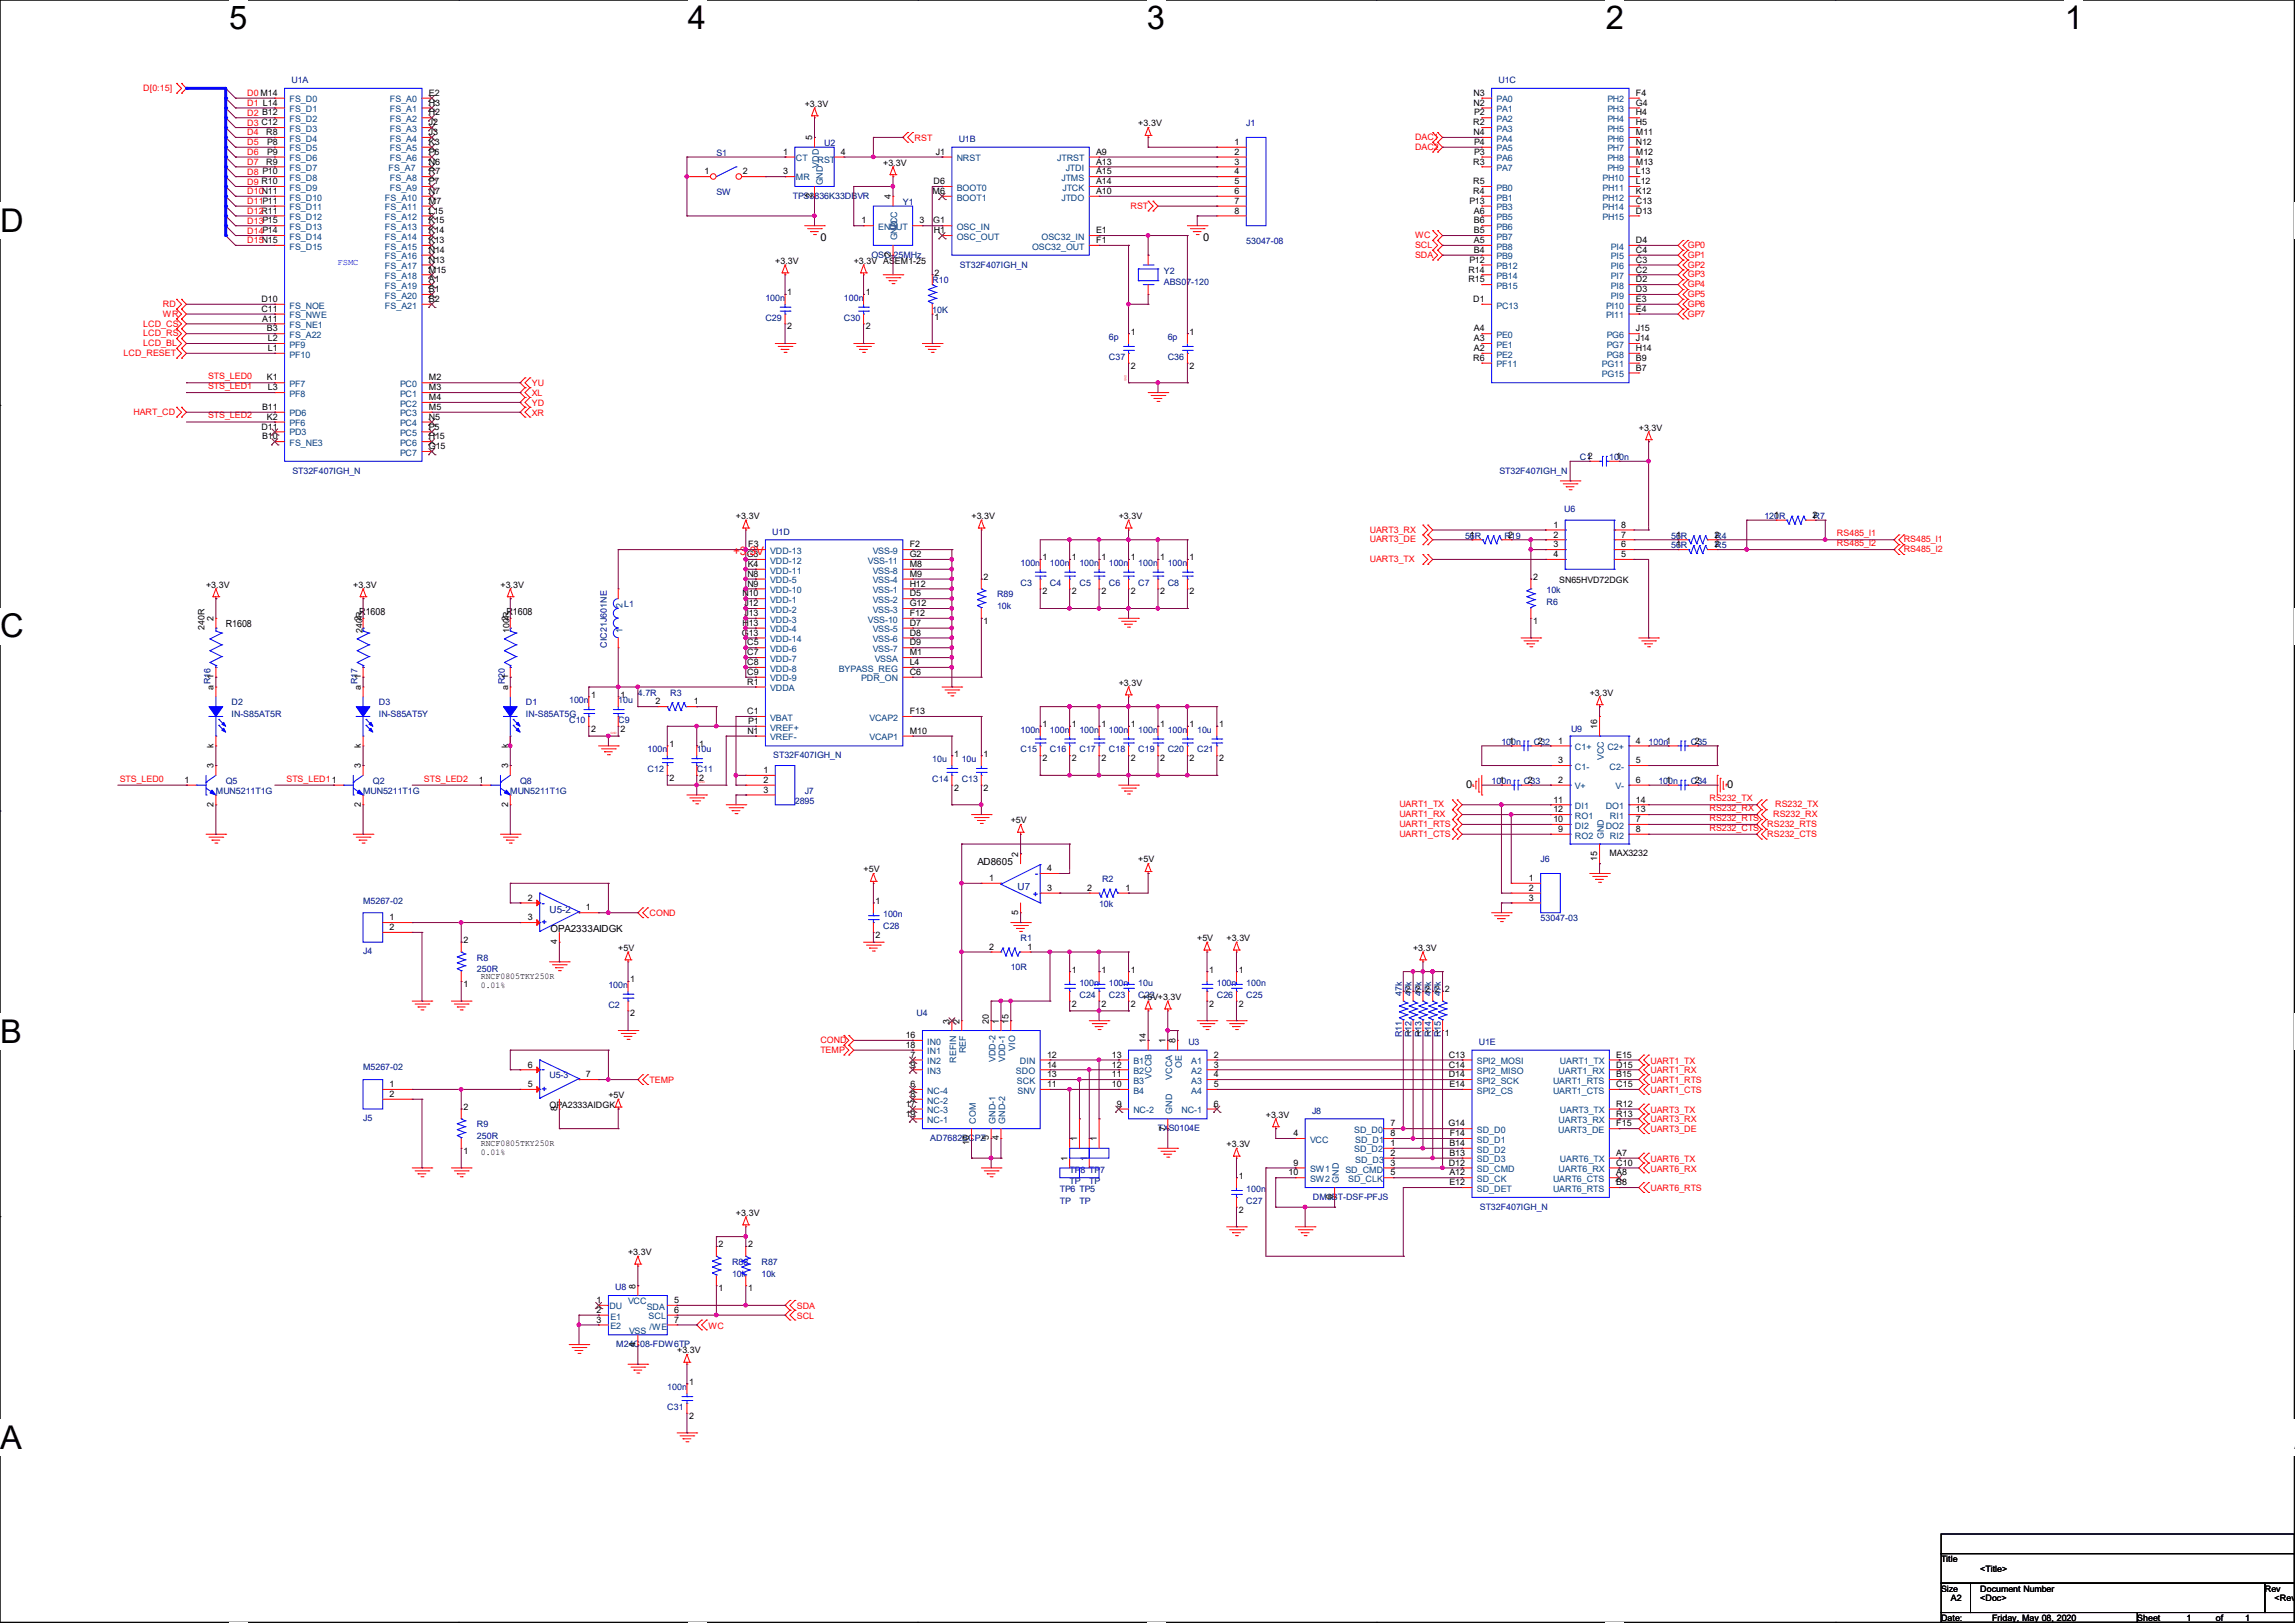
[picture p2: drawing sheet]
<svg xmlns="http://www.w3.org/2000/svg" width="297mm" height="210mm" viewBox="0 0 297 210" stroke-linecap="round" stroke-linejoin="round" font-family="sans-serif">
<defs><g id="words">
<g font-size="4.2">
<text x="29.7" y="3.8">5</text>
<text x="89" y="3.8">4</text>
<text x="148.4" y="3.8">3</text>
<text x="207.8" y="3.8">2</text>
<text x="267.2" y="3.8">1</text>
<text x="0" y="30">D</text>
<text x="0" y="82.5">C</text>
<text x="0" y="135">B</text>
<text x="0" y="187.5">A</text>
<text x="296.9" y="187.5">A</text>
</g>
<text font-size="1.5" fill="#f00" x="94.9" y="71.8">+3.3V</text>
<g font-size="1.4">
<text x="106.2" y="31.2">0</text>
<text x="155.7" y="31.2">0</text>
<text x="189.7" y="102">0</text>
<text x="223.5" y="102">0</text>
</g>
<g font-size="1.3">
<text x="29.2" y="81.2">R1608</text>
<text x="46.5" y="79.5">R1608</text>
<text x="65.5" y="79.5">R1608</text>
<text x="126.5" y="111.9">AD8605</text>
<text x="71.2" y="120.6">OPA2333AIDGK</text>
</g>
<g font-size="1.3" fill="#000080">
<text x="71.1" y="118.2">U5-2</text>
<text x="131.7" y="115.1">U7</text>
</g>
<g font-size="1.1" fill="#f00">
<text x="18.5" y="11.8">D[0:15]</text>
<text x="32" y="12.4">D0 M14</text>
<text x="32" y="13.7">D1 L14</text>
<text x="32" y="15">D2 B12</text>
<text x="32" y="16.3">D3 C12</text>
<text x="32" y="17.5">D4</text>
<text x="32" y="22.6">D8 P10</text>
<text x="32" y="23.9">D9 R10</text>
<text x="32" y="18.8">D5</text>
<text x="32" y="20.1">D6</text>
<text x="32" y="21.3">D7</text>
<text x="118.4" y="18.2">RST</text>
<text x="183.1" y="18.1">DAC1</text>
<text x="183.1" y="19.4">DAC2</text>
<text x="32" y="29">D13P15</text>
<text x="32" y="27.7">D12R11</text>
<text x="32" y="25.1">D10N11</text>
<text x="32" y="26.4">D11P11</text>
<text x="146.3" y="27">RST</text>
<text x="32" y="31.5">D15N15</text>
<text x="32" y="30.2">D14P14</text>
<text x="183.1" y="30.8">WC</text>
<text x="183.1" y="32.1">SCL</text>
<text x="183.1" y="33.4">SDA</text>
<text x="218.4" y="32.1">GP0</text>
<text x="218.4" y="33.4">GP1</text>
<text x="218.4" y="34.6">GP2</text>
<text x="218.4" y="35.9">GP3</text>
<text x="21.1" y="39.7">RD</text>
<text x="21.1" y="41">WR</text>
<text x="218.4" y="37.2">GP4</text>
<text x="218.4" y="38.4">GP5</text>
<text x="218.4" y="39.7">GP6</text>
<text x="218.4" y="41">GP7</text>
<text x="16" y="46.1">LCD_RESET</text>
<text x="18.5" y="42.2">LCD_CS</text>
<text x="18.5" y="43.5">LCD_RS</text>
<text x="18.5" y="44.8">LCD_BL</text>
<text x="17.3" y="53.7">HART_CD</text>
<text x="26.9" y="49.1">STS_LED0</text>
<text x="26.9" y="50.3">STS_LED1</text>
<text x="68.8" y="50">YU</text>
<text x="68.8" y="51.3">XL</text>
<text x="68.8" y="52.5">YD</text>
<text x="68.8" y="53.8">XR</text>
<text x="26.9" y="54.1">STS_LED2</text>
<text x="177.3" y="68.9">UART3_RX</text>
<text x="177.3" y="70.2">UART3_DE</text>
<text x="237.7" y="70.7">RS485_l2</text>
<text x="237.7" y="69.4">RS485_l1</text>
<text x="246.4" y="70.2">RS485_l1</text>
<text x="246.4" y="71.5">RS485_l2</text>
<text x="177.3" y="72.7">UART3_TX</text>
<text x="15.5" y="101.1">STS_LED0</text>
<text x="37.1" y="101.1">STS_LED11</text>
<text x="54.9" y="101.1">STS_LED2</text>
<text x="181.1" y="104.5">UART1_TX</text>
<text x="181.1" y="105.8">UART1_RX</text>
<text x="181.1" y="107">UART1_RTS</text>
<text x="221.2" y="103.7">RS232_TX</text>
<text x="221.2" y="104.9">RS232_RX</text>
<text x="221.2" y="106.2">RS232_RTS</text>
<text x="221.2" y="107.5">RS232_CTS</text>
<text x="228.7" y="107">RS232_RTS</text>
<text x="229.5" y="105.8">RS232_RX</text>
<text x="229.7" y="104.5">RS232_TX</text>
<text x="181.1" y="108.3">UART1_CTS</text>
<text x="228.7" y="108.3">RS232_CTS</text>
<text x="84.1" y="118.6">COND</text>
<text x="106.2" y="135">COND</text>
<text x="106.2" y="136.2">TEMP</text>
<text x="213.6" y="137.6">UART1_TX</text>
<text x="84.1" y="140.2">TEMP</text>
<text x="213.6" y="138.9">UART1_RX</text>
<text x="213.6" y="140.2">UART1_RTS</text>
<text x="213.6" y="141.4">UART1_CTS</text>
<text x="213.6" y="144">UART3_TX</text>
<text x="213.6" y="146.5">UART3_DE</text>
<text x="213.6" y="145.3">UART3_RX</text>
<text x="213.6" y="150.3">UART6_TX</text>
<text x="213.6" y="151.6">UART6_RX</text>
<text x="213.6" y="154.1">UART6_RTS</text>
<text x="91.7" y="171.9">WC</text>
<text x="103.1" y="169.4">SDA</text>
<text x="103.1" y="170.7">SCL</text>
</g>
<g font-size="1.1" fill="#000080">
<text x="37.7" y="10.8">U1A</text>
<text x="193.9" y="10.8">U1C</text>
<text x="161.3" y="16.3">J1</text>
<text x="92.7" y="20.2">S1</text>
<text x="106.7" y="18.9">U2</text>
<text x="124.1" y="18.4">U1B</text>
<text x="92.7" y="25.2">SW</text>
<text x="102.6" y="25.7">TPS3836K33DBVR</text>
<text x="116.8" y="26.5">Y1</text>
<text x="112.8" y="33.4">OSC-25MHz</text>
<text x="124.2" y="34.6">ST32F407IGH_N</text>
<text x="150.6" y="35.4">Y2</text>
<text x="161.3" y="31.6">53047-08</text>
<text x="99.1" y="41.5">C29</text>
<text x="99.1" y="38.9">100n</text>
<text x="109.2" y="41.5">C30</text>
<text x="109.2" y="38.9">100n</text>
<text x="120.6" y="36.7">R10</text>
<text x="120.6" y="40.5">10K</text>
<text x="150.6" y="36.9">ABS07-120</text>
<text x="143.5" y="46.6">C37</text>
<text x="143.5" y="44">6p</text>
<text x="151.1" y="46.6">C36</text>
<text x="151.1" y="44">6p</text>
<text x="204.5" y="59.5">C12</text>
<text x="208.3" y="59.5">100n</text>
<text x="37.8" y="61.3">ST32F407IGH_N</text>
<text x="194.1" y="61.3">ST32F407IGH_N</text>
<text x="99.9" y="69.2">U1D</text>
<text x="189.6" y="69.7">56R</text>
<text x="194.7" y="69.7">R19</text>
<text x="202.4" y="66.3">U6</text>
<text x="216.3" y="69.7">56R</text>
<text x="216.3" y="71">56R</text>
<text x="228.3" y="67.1">120R</text>
<text x="129" y="77.3">R89</text>
<text x="132.1" y="75.8">C3</text>
<text x="132.1" y="73.2">100n</text>
<text x="135.9" y="75.8">C4</text>
<text x="135.9" y="73.2">100n</text>
<text x="139.7" y="75.8">C5</text>
<text x="139.7" y="73.2">100n</text>
<text x="143.5" y="75.8">C6</text>
<text x="143.5" y="73.2">100n</text>
<text x="147.3" y="75.8">C7</text>
<text x="147.3" y="73.2">100n</text>
<text x="151.1" y="75.8">C8</text>
<text x="151.1" y="73.2">100n</text>
<text x="200.1" y="76.8">10k</text>
<text x="78.5" y="83.8" transform="rotate(-90 78.5 83.8)">CIC21J601NE</text>
<text x="80.8" y="78.6">L1</text>
<text x="129" y="78.8">10k</text>
<text x="200.1" y="78.3">R6</text>
<text x="27.2" y="88.5" transform="rotate(-90 27.2 88.5)">R16</text>
<text x="46.3" y="88.5" transform="rotate(-90 46.3 88.5)">R17</text>
<text x="65.3" y="88.5" transform="rotate(-90 65.3 88.5)">R20</text>
<text x="30" y="91.3">D2</text>
<text x="30" y="92.8">IN-S85AT5R</text>
<text x="49" y="91.3">D3</text>
<text x="49" y="92.8">IN-S85AT5Y</text>
<text x="68.1" y="91.3">D1</text>
<text x="68.1" y="92.8">IN-S85AT5G</text>
<text x="73.7" y="93.6">C10</text>
<text x="73.7" y="91">100n</text>
<text x="80" y="93.6">C9</text>
<text x="80" y="91">10u</text>
<text x="82.5" y="90">4.7R</text>
<text x="86.7" y="90">R3</text>
<text x="132.1" y="94.8">100n</text>
<text x="135.9" y="94.8">100n</text>
<text x="139.7" y="94.8">100n</text>
<text x="143.5" y="94.8">100n</text>
<text x="147.3" y="94.8">100n</text>
<text x="151.1" y="94.8">100n</text>
<text x="154.9" y="94.8">10u</text>
<text x="203.3" y="94.7">U9</text>
<text x="29.2" y="101.4">Q5</text>
<text x="48.3" y="101.4">Q2</text>
<text x="67.3" y="101.4">Q8</text>
<text x="83.8" y="99.9">C12</text>
<text x="83.8" y="97.4">100n</text>
<text x="90.2" y="99.9">C11</text>
<text x="90.2" y="97.4">10u</text>
<text x="100.1" y="98.1">ST32F407IGH_N</text>
<text x="120.6" y="101.2">C14</text>
<text x="120.6" y="98.6">10u</text>
<text x="124.5" y="101.2">C13</text>
<text x="124.5" y="98.6">10u</text>
<text x="132.1" y="97.4">C15</text>
<text x="135.9" y="97.4">C16</text>
<text x="139.7" y="97.4">C17</text>
<text x="143.5" y="97.4">C18</text>
<text x="147.3" y="97.4">C19</text>
<text x="151.1" y="97.4">C20</text>
<text x="154.9" y="97.4">C21</text>
<text x="193" y="101.4">100n</text>
<text x="194.3" y="96.4">100n</text>
<text x="197.2" y="101.4">C33</text>
<text x="198.5" y="96.4">C32</text>
<text x="213.4" y="96.4">100n1</text>
<text x="214.6" y="101.4">100n</text>
<text x="218.8" y="101.4">C34</text>
<text x="218.8" y="96.4">C35</text>
<text x="27.9" y="102.7">MUN5211T1G</text>
<text x="47" y="102.7">MUN5211T1G</text>
<text x="66" y="102.7">MUN5211T1G</text>
<text x="102.9" y="104">2895</text>
<text x="104.1" y="102.7">J7</text>
<text x="199.4" y="111.6">J6</text>
<text x="47" y="116.9">M5267-02</text>
<text x="114.3" y="118.7">100n</text>
<text x="142.2" y="117.3">10k</text>
<text x="142.6" y="114.1">R2</text>
<text x="199.4" y="119.2">53047-03</text>
<text x="47" y="123.4">J4</text>
<text x="61.7" y="124.3">R8</text>
<text x="61.7" y="125.8">250R</text>
<text x="114.3" y="120.2">C28</text>
<text x="130.8" y="125.6">10R</text>
<text x="132.1" y="121.8">R1</text>
<text x="78.7" y="130.4">C2</text>
<text x="78.7" y="127.9">100n</text>
<text x="118.6" y="131.5">U4</text>
<text x="139.7" y="129.1">C24</text>
<text x="139.7" y="127.6">100n</text>
<text x="143.5" y="129.1">C23</text>
<text x="143.5" y="127.6">100n</text>
<text x="147.3" y="129.1">C22</text>
<text x="147.3" y="127.6">10u</text>
<text x="157.5" y="129.1">C26</text>
<text x="157.5" y="127.6">100n</text>
<text x="161.3" y="129.1">C25</text>
<text x="161.3" y="127.6">100n</text>
<text x="181.4" y="128.9" transform="rotate(-90 181.4 128.9)">47k</text>
<text x="182.7" y="128.9" transform="rotate(-90 182.7 128.9)">47k</text>
<text x="183.9" y="128.9" transform="rotate(-90 183.9 128.9)">47k</text>
<text x="185.2" y="128.9" transform="rotate(-90 185.2 128.9)">47k</text>
<text x="186.5" y="128.9" transform="rotate(-90 186.5 128.9)">47k</text>
<text x="153.8" y="135.2">U3</text>
<text x="181.4" y="134.2" transform="rotate(-90 181.4 134.2)">R11</text>
<text x="182.7" y="134.2" transform="rotate(-90 182.7 134.2)">R12</text>
<text x="183.9" y="134.2" transform="rotate(-90 183.9 134.2)">R13</text>
<text x="185.2" y="134.2" transform="rotate(-90 185.2 134.2)">R14</text>
<text x="186.5" y="134.2" transform="rotate(-90 186.5 134.2)">R15</text>
<text x="191.4" y="135.2">U1E</text>
<text x="47" y="138.5">M5267-02</text>
<text x="71.1" y="139.5">U5-3</text>
<text x="47" y="145">J5</text>
<text x="61.7" y="145.9">R9</text>
<text x="61.7" y="147.4">250R</text>
<text x="120.4" y="147.7">AD7682BCPZ</text>
<text x="149.9" y="146.4">TXS0104E</text>
<text x="169.8" y="144.1">J8</text>
<text x="137.2" y="154.3">TP6 TP5</text>
<text x="137.2" y="155.8">TP</text>
<text x="138.4" y="151.7">TP8 TP7</text>
<text x="138.4" y="153.3">TP</text>
<text x="139.7" y="155.8">TP</text>
<text x="141" y="153.3">TP</text>
<text x="161.3" y="155.8">C27</text>
<text x="161.3" y="154.3">100n</text>
<text x="169.9" y="155.3">DM3BT-DSF-PFJS</text>
<text x="191.5" y="156.6">ST32F407IGH_N</text>
<text x="79.6" y="167">U8</text>
<text x="94.7" y="163.7">R88</text>
<text x="94.7" y="165.2">10k</text>
<text x="98.5" y="163.7">R87</text>
<text x="98.5" y="165.2">10k</text>
<text x="79.8" y="174.3">M24C08-FDW6TP</text>
<text x="86.4" y="179.9">100n</text>
<text x="86.4" y="182.5">C31</text>
</g>
<g font-size="1.1">
<text x="34.5" y="17.5">R8</text>
<text x="55.5" y="12.4">E2</text>
<text x="55.5" y="13.7">H3</text>
<text x="55.5" y="14.9">H2</text>
<text x="55.5" y="16.2">J2</text>
<text x="55.5" y="17.5">J3</text>
<text x="104.1" y="13.8">+3.3V</text>
<text x="147.3" y="16.3">+3.3V</text>
<text x="190.7" y="16.2">R2</text>
<text x="190.7" y="12.4">N3</text>
<text x="190.7" y="13.7">N2</text>
<text x="190.7" y="17.5">N4</text>
<text x="190.8" y="14.9">P2</text>
<text x="211.7" y="12.4">F4</text>
<text x="211.7" y="13.7">G4</text>
<text x="211.7" y="14.9">H4</text>
<text x="211.7" y="16.2">H5</text>
<text x="211.7" y="17.5">M11</text>
<text x="34.5" y="21.3">R9</text>
<text x="34.6" y="18.8">P8</text>
<text x="34.6" y="20">P9</text>
<text x="55.5" y="18.8">K3</text>
<text x="55.5" y="20">P6</text>
<text x="55.5" y="21.3">N6</text>
<text x="55.5" y="22.6">R7</text>
<text x="55.5" y="23.8">P7</text>
<text x="91.2" y="22.6">1</text>
<text x="96.1" y="22.6">2</text>
<text x="101.3" y="20">1</text>
<text x="101.3" y="22.6">3</text>
<text x="105.1" y="18.2" transform="rotate(-90 105.1 18.2)">5</text>
<text x="108.8" y="20">4</text>
<text x="114.3" y="21.4">+3.3V</text>
<text x="120.8" y="23.8">D6</text>
<text x="121.1" y="20">J1</text>
<text x="141.9" y="23.8">A14</text>
<text x="141.9" y="21.3">A13</text>
<text x="141.9" y="22.6">A15</text>
<text x="141.9" y="20">A9</text>
<text x="159.8" y="18.8">1</text>
<text x="159.8" y="20">2</text>
<text x="159.8" y="21.3">3</text>
<text x="159.8" y="22.6">4</text>
<text x="159.8" y="23.8">5</text>
<text x="190.7" y="21.3">R3</text>
<text x="190.7" y="23.8">R5</text>
<text x="190.8" y="18.8">P4</text>
<text x="190.8" y="20">P3</text>
<text x="211.7" y="22.6">L13</text>
<text x="211.7" y="23.8">L12</text>
<text x="211.7" y="18.8">N12</text>
<text x="211.7" y="20">M12</text>
<text x="211.7" y="21.3">M13</text>
<text x="55.5" y="25.1">N7</text>
<text x="55.5" y="26.4">M7</text>
<text x="55.5" y="27.6">L15</text>
<text x="55.5" y="28.9">K15</text>
<text x="105.1" y="25.7" transform="rotate(-90 105.1 25.7)">2</text>
<text x="111.5" y="28.9">1</text>
<text x="115.3" y="25.8" transform="rotate(-90 115.3 25.8)">4</text>
<text x="119" y="28.9">3</text>
<text x="120.7" y="25.1">M6</text>
<text x="120.8" y="28.9">G1</text>
<text x="141.9" y="25.1">A10</text>
<text x="159.8" y="25.1">6</text>
<text x="159.8" y="26.4">7</text>
<text x="159.8" y="27.6">8</text>
<text x="190.2" y="26.4">P13</text>
<text x="190.7" y="25.1">R4</text>
<text x="190.7" y="27.6">A6</text>
<text x="190.7" y="28.9">B6</text>
<text x="211.7" y="25.1">K12</text>
<text x="211.7" y="26.4">C13</text>
<text x="211.7" y="27.6">D13</text>
<text x="55.5" y="30.2">K14</text>
<text x="55.5" y="31.5">K13</text>
<text x="55.5" y="32.7">N14</text>
<text x="55.5" y="34">N13</text>
<text x="55.5" y="35.3">M15</text>
<text x="100.3" y="34.1">+3.3V</text>
<text x="110.5" y="34.1">+3.3V ASEM1-25</text>
<text x="115.3" y="33.3" transform="rotate(-90 115.3 33.3)">2</text>
<text x="120.9" y="30.2">H1</text>
<text x="120.9" y="35.7">2</text>
<text x="141.9" y="30.2">E1</text>
<text x="141.9" y="31.5">F1</text>
<text x="190" y="35.3">R14</text>
<text x="190.2" y="34">P12</text>
<text x="190.7" y="30.2">B5</text>
<text x="190.7" y="31.5">A5</text>
<text x="190.7" y="32.7">B4</text>
<text x="211.7" y="31.5">D4</text>
<text x="211.7" y="32.7">C4</text>
<text x="211.7" y="34">C3</text>
<text x="211.7" y="35.3">C2</text>
<text x="33.8" y="39.1">D10</text>
<text x="33.8" y="40.3">C11</text>
<text x="33.9" y="41.6">A11</text>
<text x="55.5" y="36.5">A1</text>
<text x="55.5" y="37.8">B1</text>
<text x="55.5" y="39.1">B2</text>
<text x="101.9" y="38.2">1</text>
<text x="112.1" y="38.2">1</text>
<text x="120.9" y="41.4">1</text>
<text x="190" y="36.5">R15</text>
<text x="190.7" y="39.1">D1</text>
<text x="211.7" y="39.1">E3</text>
<text x="211.7" y="40.3">E4</text>
<text x="211.7" y="36.5">D2</text>
<text x="211.7" y="37.8">D3</text>
<text x="34.5" y="42.9">B3</text>
<text x="34.7" y="45.4">L1</text>
<text x="34.7" y="44.2">L2</text>
<text x="101.9" y="42.6">2</text>
<text x="112.1" y="42.6">2</text>
<text x="146.3" y="43.3">1</text>
<text x="146.3" y="47.7">2</text>
<text x="154" y="43.3">1</text>
<text x="154" y="47.7">2</text>
<text x="190.7" y="46.7">R6</text>
<text x="190.7" y="42.9">A4</text>
<text x="190.7" y="44.2">A3</text>
<text x="190.7" y="45.4">A2</text>
<text x="211.7" y="46.7">B9</text>
<text x="211.7" y="48">B7</text>
<text x="211.7" y="42.9">J15</text>
<text x="211.7" y="44.2">J14</text>
<text x="211.7" y="45.4">H14</text>
<text x="33.9" y="53">B11</text>
<text x="34.5" y="49.2">K1</text>
<text x="34.7" y="50.5">L3</text>
<text x="55.5" y="49.2">M2</text>
<text x="55.5" y="50.5">M3</text>
<text x="55.5" y="51.8">M4</text>
<text x="55.5" y="53">M5</text>
<text x="33.8" y="55.6">D11</text>
<text x="33.9" y="56.9">B10</text>
<text x="34.5" y="54.3">K2</text>
<text x="55.5" y="54.3">N5</text>
<text x="55.5" y="55.6">P5</text>
<text x="55.5" y="56.9">H15</text>
<text x="55.5" y="58.1">G15</text>
<text x="209.2" y="59.4">1</text>
<text x="212.1" y="55.7">+3.3V</text>
<text x="95.2" y="67.1">+3.3V</text>
<text x="96.8" y="70.8">F3</text>
<text x="117.7" y="70.8">F2</text>
<text x="125.7" y="67.1">+3.3V</text>
<text x="144.8" y="67.1">+3.3V</text>
<text x="190.2" y="69.6">1</text>
<text x="195.2" y="69.6">2</text>
<text x="201" y="68.3">1</text>
<text x="201" y="69.6">2</text>
<text x="201" y="70.8">3</text>
<text x="209.8" y="70.8">6</text>
<text x="209.8" y="69.6">7</text>
<text x="209.8" y="68.3">8</text>
<text x="216.9" y="69.6">1</text>
<text x="216.9" y="70.8">1</text>
<text x="221.9" y="69.6">2R4</text>
<text x="221.9" y="70.8">2R5</text>
<text x="229.6" y="67">1</text>
<text x="234.6" y="67">2R7</text>
<text x="26.7" y="76">+3.3V</text>
<text x="45.7" y="76">+3.3V</text>
<text x="64.8" y="76">+3.3V</text>
<text x="96.1" y="77.2">N10</text>
<text x="96.6" y="72.1">G3</text>
<text x="96.7" y="75.9">N9</text>
<text x="96.7" y="74.6">N8</text>
<text x="96.8" y="73.4">K4</text>
<text x="117.7" y="75.9">H12</text>
<text x="117.7" y="72.1">G2</text>
<text x="117.7" y="77.2">D5</text>
<text x="117.7" y="74.6">M9</text>
<text x="117.7" y="73.4">M8</text>
<text x="127.3" y="75.1">2</text>
<text x="134.9" y="72.5">1</text>
<text x="134.9" y="76.9">2</text>
<text x="138.7" y="72.5">1</text>
<text x="138.7" y="76.9">2</text>
<text x="142.5" y="72.5">1</text>
<text x="142.5" y="76.9">2</text>
<text x="146.3" y="72.5">1</text>
<text x="146.3" y="76.9">2</text>
<text x="150.2" y="72.5">1</text>
<text x="150.2" y="76.9">2</text>
<text x="154" y="72.5">1</text>
<text x="154" y="76.9">2</text>
<text x="198.4" y="75.1">2</text>
<text x="201" y="72.1">4</text>
<text x="201.8" y="75.4">SN65HVD72DGK</text>
<text x="209.8" y="72.1">5</text>
<text x="26.5" y="81.5" transform="rotate(-90 26.5 81.5)">240R</text>
<text x="27.6" y="80.4" transform="rotate(-90 27.6 80.4)">2</text>
<text x="46.7" y="80.4" transform="rotate(-90 46.7 80.4)">2</text>
<text x="46.9" y="81.9" transform="rotate(-90 46.9 81.9)">240R</text>
<text x="65.7" y="80.4" transform="rotate(-90 65.7 80.4)">2</text>
<text x="66" y="81.9" transform="rotate(-90 66 81.9)">100R</text>
<text x="96" y="82.3">G13</text>
<text x="96.1" y="81">H13</text>
<text x="96.3" y="78.4">J12</text>
<text x="96.3" y="79.7">J13</text>
<text x="96.7" y="83.5">C5</text>
<text x="117.7" y="79.7">F12</text>
<text x="117.7" y="78.4">G12</text>
<text x="117.7" y="81">D7</text>
<text x="117.7" y="82.3">D8</text>
<text x="117.7" y="83.5">D9</text>
<text x="127.3" y="80.7">1</text>
<text x="198.4" y="80.7">1</text>
<text x="27.6" y="89.3" transform="rotate(-90 27.6 89.3)">a 1</text>
<text x="46.7" y="89.3" transform="rotate(-90 46.7 89.3)">a 1</text>
<text x="65.7" y="89.3" transform="rotate(-90 65.7 89.3)">a 1</text>
<text x="96.7" y="84.8">C7</text>
<text x="96.7" y="86.1">C8</text>
<text x="96.7" y="87.3">C9</text>
<text x="96.7" y="88.6">R1</text>
<text x="117.7" y="86.1">L4</text>
<text x="117.7" y="87.3">C6</text>
<text x="117.7" y="84.8">M1</text>
<text x="144.8" y="88.7">+3.3V</text>
<text x="76.5" y="90.3">1</text>
<text x="76.5" y="94.7">2</text>
<text x="80.3" y="90.3">1</text>
<text x="80.3" y="94.7">2</text>
<text x="84.8" y="91.1">2</text>
<text x="89.8" y="91.1">1</text>
<text x="96.7" y="92.4">C1</text>
<text x="96.7" y="95">N1</text>
<text x="96.8" y="93.7">P1</text>
<text x="117.7" y="95">M10</text>
<text x="117.7" y="92.4">F13</text>
<text x="134.9" y="94.1">1</text>
<text x="138.7" y="94.1">1</text>
<text x="142.5" y="94.1">1</text>
<text x="146.3" y="94.1">1</text>
<text x="150.2" y="94.1">1</text>
<text x="154" y="94.1">1</text>
<text x="157.8" y="94.1">1</text>
<text x="205.7" y="90">+3.3V</text>
<text x="206.7" y="94.4" transform="rotate(-90 206.7 94.4)">16</text>
<text x="23.9" y="101.3">1</text>
<text x="27.6" y="99.4" transform="rotate(-90 27.6 99.4)">3</text>
<text x="27.6" y="96.7" transform="rotate(-90 27.6 96.7)">k</text>
<text x="46.7" y="99.4" transform="rotate(-90 46.7 99.4)">3</text>
<text x="46.7" y="96.7" transform="rotate(-90 46.7 96.7)">k</text>
<text x="62" y="101.3">1</text>
<text x="65.7" y="99.4" transform="rotate(-90 65.7 99.4)">3</text>
<text x="65.7" y="96.7" transform="rotate(-90 65.7 96.7)">k</text>
<text x="86.7" y="96.7">1</text>
<text x="86.7" y="101.1">2</text>
<text x="90.5" y="96.7">1</text>
<text x="90.5" y="101.1">2</text>
<text x="98.8" y="100">1</text>
<text x="98.8" y="101.3">2</text>
<text x="123.5" y="97.9">1</text>
<text x="127.3" y="97.9">1</text>
<text x="134.9" y="98.5">2</text>
<text x="138.7" y="98.5">2</text>
<text x="142.5" y="98.5">2</text>
<text x="146.3" y="98.5">2</text>
<text x="150.2" y="98.5">2</text>
<text x="154" y="98.5">2</text>
<text x="157.8" y="98.5">2</text>
<text x="194.1" y="101.3">1</text>
<text x="195.3" y="96.2">1</text>
<text x="197.7" y="101.3">2</text>
<text x="199" y="96.2">2</text>
<text x="201.7" y="96.2">1</text>
<text x="201.7" y="101.3">2</text>
<text x="201.7" y="98.8">3</text>
<text x="211.7" y="96.2">4</text>
<text x="211.7" y="98.8">5</text>
<text x="211.7" y="101.3">6</text>
<text x="215.6" y="101.3">1</text>
<text x="219.3" y="101.3">2</text>
<text x="219.3" y="96.2">2</text>
<text x="27.6" y="104.4" transform="rotate(-90 27.6 104.4)">2</text>
<text x="46.7" y="104.4" transform="rotate(-90 46.7 104.4)">2</text>
<text x="65.7" y="104.4" transform="rotate(-90 65.7 104.4)">2</text>
<text x="98.8" y="102.6">3</text>
<text x="123.5" y="102.3">2</text>
<text x="127.3" y="102.3">2</text>
<text x="130.8" y="106.5">+5V</text>
<text x="201" y="106.4">10</text>
<text x="201" y="103.8">11</text>
<text x="201" y="105.1">12</text>
<text x="201.7" y="107.7">9</text>
<text x="211.7" y="106.4">7</text>
<text x="211.7" y="107.7">8</text>
<text x="211.7" y="105.1">13</text>
<text x="211.7" y="103.8">14</text>
<text x="111.8" y="112.9">+5V</text>
<text x="131.8" y="110.9" transform="rotate(-90 131.8 110.9)">2</text>
<text x="135.5" y="112.7">4</text>
<text x="147.3" y="111.6">+5V</text>
<text x="206.7" y="111.4" transform="rotate(-90 206.7 111.4)">15</text>
<text x="208.3" y="110.8">MAX3232</text>
<text x="50.4" y="119.1">1</text>
<text x="68.3" y="116.5">2</text>
<text x="68.3" y="119.1">3</text>
<text x="75.8" y="117.8">1</text>
<text x="113.3" y="117">1</text>
<text x="128" y="114">1</text>
<text x="131.8" y="118.4" transform="rotate(-90 131.8 118.4)">5</text>
<text x="135.5" y="115.3">3</text>
<text x="140.7" y="115.3">2</text>
<text x="145.7" y="115.3">1</text>
<text x="197.9" y="114">1</text>
<text x="197.9" y="115.3">2</text>
<text x="197.9" y="116.5">3</text>
<text x="50.4" y="120.4">2</text>
<text x="60" y="122.1">2</text>
<text x="72.1" y="122.2" transform="rotate(-90 72.1 122.2)">4</text>
<text x="80" y="123">+5V</text>
<text x="113.3" y="121.4">2</text>
<text x="128" y="122.9">2</text>
<text x="133" y="122.9">1</text>
<text x="138.7" y="125.9">1</text>
<text x="142.5" y="125.9">1</text>
<text x="146.3" y="125.9">1</text>
<text x="154.9" y="121.8">+5V</text>
<text x="156.5" y="125.9">1</text>
<text x="158.7" y="121.8">+3.3V</text>
<text x="160.3" y="125.9">1</text>
<text x="182.9" y="123">+3.3V</text>
<text x="60" y="127.7">1</text>
<text x="62.2" y="126.7">RNCF0805TKY250R</text>
<text x="62.2" y="127.9">0.01%</text>
<text x="81.6" y="127.1">1</text>
<text x="81.6" y="131.5">2</text>
<text x="138.7" y="130.3">2</text>
<text x="142.5" y="130.3">2</text>
<text x="146.3" y="130.3">2</text>
<text x="147.8" y="129.4">+5V+3.3V</text>
<text x="156.5" y="130.3">2</text>
<text x="160.3" y="130.3">2</text>
<text x="181.9" y="128.4">2</text>
<text x="183.2" y="128.4">2</text>
<text x="184.4" y="128.4">2</text>
<text x="185.7" y="128.4">2</text>
<text x="187" y="128.4">2</text>
<text x="117.2" y="134.3">16</text>
<text x="117.2" y="135.6">18</text>
<text x="117.9" y="136.9">7</text>
<text x="122.9" y="132.5" transform="rotate(-90 122.9 132.5)">3</text>
<text x="124.2" y="132.5" transform="rotate(-90 124.2 132.5)">2</text>
<text x="128" y="132.5" transform="rotate(-90 128 132.5)">20</text>
<text x="129.2" y="132.5" transform="rotate(-90 129.2 132.5)">1</text>
<text x="130.5" y="132.5" transform="rotate(-90 130.5 132.5)">15</text>
<text x="135.5" y="136.9">12</text>
<text x="143.9" y="136.9">13</text>
<text x="148.3" y="135" transform="rotate(-90 148.3 135)">14</text>
<text x="150.8" y="135" transform="rotate(-90 150.8 135)">1</text>
<text x="152.1" y="135" transform="rotate(-90 152.1 135)">8</text>
<text x="157.1" y="136.9">2</text>
<text x="181.9" y="134.1">1</text>
<text x="183.2" y="134.1">1</text>
<text x="184.4" y="134.1">1</text>
<text x="185.7" y="134.1">1</text>
<text x="187" y="134.1">1</text>
<text x="187.5" y="136.9">C13</text>
<text x="209.2" y="136.9">E15</text>
<text x="50.4" y="140.7">1</text>
<text x="50.4" y="141.9">2</text>
<text x="60" y="143.6">2</text>
<text x="68.3" y="138.1">6</text>
<text x="68.3" y="140.7">5</text>
<text x="71.1" y="143.3">OPA2333AIDGK</text>
<text x="72.1" y="143.8" transform="rotate(-90 72.1 143.8)">8</text>
<text x="75.8" y="139.4">7</text>
<text x="78.7" y="142.1">+5V</text>
<text x="117.2" y="143.2">17</text>
<text x="117.9" y="140.7">6</text>
<text x="117.9" y="141.9">8</text>
<text x="117.9" y="138.1">9</text>
<text x="135.5" y="140.7">11</text>
<text x="135.5" y="139.4">13</text>
<text x="135.5" y="138.1">14</text>
<text x="143.9" y="140.7">10</text>
<text x="143.9" y="139.4">11</text>
<text x="143.9" y="138.1">12</text>
<text x="144.5" y="143.2">9</text>
<text x="157.1" y="138.1">3</text>
<text x="157.1" y="139.4">4</text>
<text x="157.1" y="140.7">5</text>
<text x="157.1" y="143.2">6</text>
<text x="187.5" y="138.1">C14</text>
<text x="187.5" y="139.4">D14</text>
<text x="187.6" y="140.7">E14</text>
<text x="209.2" y="138.1">D15</text>
<text x="209.2" y="139.4">B15</text>
<text x="209.2" y="140.7">C15</text>
<text x="209.2" y="143.2">R12</text>
<text x="60" y="149.3">1</text>
<text x="62.2" y="148.3">RNCF0805TKY250R</text>
<text x="62.2" y="149.4">0.01%</text>
<text x="117.2" y="144.5">19</text>
<text x="125.4" y="148.2" transform="rotate(-90 125.4 148.2)">10</text>
<text x="128" y="147.6" transform="rotate(-90 128 147.6)">5</text>
<text x="129.2" y="147.6" transform="rotate(-90 129.2 147.6)">4</text>
<text x="139.4" y="147.7" transform="rotate(-90 139.4 147.7)">1</text>
<text x="141.9" y="147.7" transform="rotate(-90 141.9 147.7)">1</text>
<text x="150.8" y="146.3" transform="rotate(-90 150.8 146.3)">7</text>
<text x="158.7" y="148.4">+3.3V</text>
<text x="163.8" y="144.6">+3.3V</text>
<text x="167.4" y="147">4</text>
<text x="180" y="148.3">1</text>
<text x="180" y="149.6">2</text>
<text x="180" y="145.8">7</text>
<text x="180" y="147">8</text>
<text x="187.4" y="145.8">G14</text>
<text x="187.6" y="148.3">B14</text>
<text x="187.6" y="149.6">B13</text>
<text x="187.6" y="147">F14</text>
<text x="209.2" y="144.5">R13</text>
<text x="209.2" y="145.8">F15</text>
<text x="209.2" y="149.6">A7</text>
<text x="138.1" y="150.2" transform="rotate(-90 138.1 150.2)">1</text>
<text x="140.7" y="150.2" transform="rotate(-90 140.7 150.2)">1</text>
<text x="160.3" y="152.5">1</text>
<text x="166.7" y="152.1">10</text>
<text x="167.4" y="150.8">9</text>
<text x="172.4" y="155.2" transform="rotate(-90 172.4 155.2)">6</text>
<text x="180" y="150.8">3</text>
<text x="180" y="152.1">5</text>
<text x="187.5" y="150.8">D12</text>
<text x="187.6" y="152.1">A12</text>
<text x="187.6" y="153.4">E12</text>
<text x="209.2" y="150.8">C10</text>
<text x="209.2" y="152.1">A8</text>
<text x="209.2" y="153.4">B8</text>
<text x="93" y="161.4">2</text>
<text x="95.2" y="157.3">+3.3V</text>
<text x="96.8" y="161.4">2</text>
<text x="160.3" y="156.9">2</text>
<text x="81.3" y="162.4">+3.3V</text>
<text x="82.3" y="166.7" transform="rotate(-90 82.3 166.7)">8</text>
<text x="93" y="167.1">1</text>
<text x="96.8" y="167.1">1</text>
<text x="77.2" y="168.6">1</text>
<text x="77.2" y="169.9">2</text>
<text x="77.2" y="171.2">3</text>
<text x="87.2" y="168.6">5</text>
<text x="87.2" y="169.9">6</text>
<text x="87.2" y="171.2">7</text>
<text x="82.3" y="174.2" transform="rotate(-90 82.3 174.2)">4</text>
<text x="87.6" y="175.1">+3.3V</text>
<text x="89.2" y="179.2">1</text>
<text x="89.2" y="183.6">2</text>
<text x="251.2" y="202.1">Title</text>
<text x="256.3" y="203.4">&lt;Title&gt;</text>
<text x="251.2" y="206">Size</text>
<text x="251.2" y="209.8">Date:</text>
<text x="252.5" y="207.2">A2</text>
<text x="256.3" y="206">Document Number</text>
<text x="256.3" y="207.2">&lt;Doc&gt;</text>
<text x="257.8" y="209.8">Friday, May 08, 2020</text>
<text x="276.6" y="209.8">Sheet</text>
<text x="282.9" y="209.8">1</text>
<text x="286.8" y="209.8">of</text>
<text x="290.6" y="209.8">1</text>
<text x="293.1" y="206">Rev</text>
<text x="294.4" y="207.2">&lt;RevCo</text>
</g>
<g font-size="1.1" fill="#004080">
<text x="37.5" y="13.3">FS_D0</text>
<text x="37.5" y="14.5">FS_D1</text>
<text x="37.5" y="15.8">FS_D2</text>
<text x="37.5" y="17.1">FS_D3</text>
<text x="50.5" y="13.3">FS_A0</text>
<text x="50.5" y="14.5">FS_A1</text>
<text x="50.5" y="15.8">FS_A2</text>
<text x="50.5" y="17.1">FS_A3</text>
<text x="193.7" y="13.3">PA0</text>
<text x="193.7" y="14.5">PA1</text>
<text x="193.7" y="15.8">PA2</text>
<text x="193.7" y="17.1">PA3</text>
<text x="208" y="13.3">PH2</text>
<text x="208" y="14.5">PH3</text>
<text x="208" y="15.8">PH4</text>
<text x="208" y="17.1">PH5</text>
<text x="37.5" y="18.3">FS_D4</text>
<text x="37.5" y="19.6">FS_D5</text>
<text x="37.5" y="20.9">FS_D6</text>
<text x="37.5" y="22.1">FS_D7</text>
<text x="37.5" y="23.4">FS_D8</text>
<text x="50.3" y="22.2">FS_A7</text>
<text x="50.5" y="18.3">FS_A4</text>
<text x="50.5" y="19.6">FS_A5</text>
<text x="50.5" y="20.9">FS_A6</text>
<text x="50.5" y="23.4">FS_A8</text>
<text x="103" y="20.8">CT</text>
<text x="103" y="23.3">MR</text>
<text x="105.8" y="21">RST</text>
<text x="106" y="21.7" transform="rotate(-90 106 21.7)">VDD</text>
<text x="123.8" y="20.9">NRST</text>
<text x="136.8" y="20.9">JTRST</text>
<text x="137.4" y="23.4">JTMS</text>
<text x="137.9" y="22.1">JTDI</text>
<text x="193.7" y="18.3">PA4</text>
<text x="193.7" y="19.6">PA5</text>
<text x="193.7" y="20.9">PA6</text>
<text x="193.7" y="22.1">PA7</text>
<text x="207.4" y="23.4">PH10</text>
<text x="208" y="18.3">PH6</text>
<text x="208" y="19.6">PH7</text>
<text x="208" y="20.9">PH8</text>
<text x="208" y="22.1">PH9</text>
<text x="37.5" y="26">FS_D10</text>
<text x="37.5" y="27.2">FS_D11</text>
<text x="37.5" y="28.5">FS_D12</text>
<text x="37.5" y="29.8">FS_D13</text>
<text x="37.5" y="24.7">FS_D9</text>
<text x="49.8" y="26">FS_A10</text>
<text x="49.8" y="27.2">FS_A11</text>
<text x="49.8" y="28.5">FS_A12</text>
<text x="49.8" y="29.8">FS_A13</text>
<text x="50.5" y="24.7">FS_A9</text>
<text x="106.5" y="24" transform="rotate(-90 106.5 24)">GND</text>
<text x="113.7" y="29.8">ENOUT</text>
<text x="116.1" y="29.8" transform="rotate(-90 116.1 29.8)">VCC</text>
<text x="123.8" y="24.7">BOOT0</text>
<text x="123.8" y="26">BOOT1</text>
<text x="123.8" y="29.8">OSC_IN</text>
<text x="137.4" y="26">JTDO</text>
<text x="137.5" y="24.7">JTCK</text>
<text x="193.7" y="24.7">PB0</text>
<text x="193.7" y="26">PB1</text>
<text x="193.7" y="27.2">PB3</text>
<text x="193.7" y="28.5">PB5</text>
<text x="193.7" y="29.8">PB6</text>
<text x="207.4" y="24.7">PH11</text>
<text x="207.4" y="26">PH12</text>
<text x="207.4" y="27.2">PH14</text>
<text x="207.4" y="28.5">PH15</text>
<text x="37.5" y="31">FS_D14</text>
<text x="37.5" y="32.3">FS_D15</text>
<text x="49.8" y="31">FS_A14</text>
<text x="49.8" y="32.3">FS_A15</text>
<text x="49.8" y="33.6">FS_A16</text>
<text x="49.8" y="34.8">FS_A17</text>
<text x="116.1" y="31.1" transform="rotate(-90 116.1 31.1)">GND</text>
<text x="123.8" y="31">OSC_OUT</text>
<text x="133.6" y="32.3">OSC32_OUT</text>
<text x="134.8" y="31">OSC32_IN</text>
<text x="193.7" y="34.8">PB12</text>
<text x="193.7" y="31">PB7</text>
<text x="193.7" y="32.3">PB8</text>
<text x="193.7" y="33.6">PB9</text>
<text x="208.5" y="32.3">PI4</text>
<text x="208.5" y="33.6">PI5</text>
<text x="208.5" y="34.8">PI6</text>
<text x="37.5" y="39.9">FS_NOE</text>
<text x="37.5" y="41.2">FS_NWE</text>
<text x="49.8" y="36.1">FS_A18</text>
<text x="49.8" y="37.4">FS_A19</text>
<text x="49.8" y="38.7">FS_A20</text>
<text x="49.8" y="39.9">FS_A21</text>
<text x="193.7" y="36.1">PB14</text>
<text x="193.7" y="37.4">PB15</text>
<text x="193.7" y="39.9">PC13</text>
<text x="207.9" y="39.9">PI10</text>
<text x="207.9" y="41.2">PI11</text>
<text x="208.5" y="36.1">PI7</text>
<text x="208.5" y="37.4">PI8</text>
<text x="208.5" y="38.7">PI9</text>
<text x="37.5" y="43.7">FS_A22</text>
<text x="37.5" y="42.5">FS_NE1</text>
<text x="37.5" y="46.3">PF10</text>
<text x="37.5" y="45">PF9</text>
<text x="193.7" y="43.7">PE0</text>
<text x="193.7" y="45">PE1</text>
<text x="193.7" y="46.3">PE2</text>
<text x="193.7" y="47.5">PF11</text>
<text x="207.3" y="47.5">PG11</text>
<text x="207.9" y="43.7">PG6</text>
<text x="207.9" y="45">PG7</text>
<text x="207.9" y="46.3">PG8</text>
<text x="37.5" y="53.9">PD6</text>
<text x="37.5" y="50.1">PF7</text>
<text x="37.5" y="51.4">PF8</text>
<text x="51.8" y="50.1">PC0</text>
<text x="51.8" y="51.4">PC1</text>
<text x="51.8" y="52.6">PC2</text>
<text x="51.8" y="53.9">PC3</text>
<text x="207.3" y="48.8">PG15</text>
<text x="37.5" y="57.7">FS_NE3</text>
<text x="37.5" y="56.3">PD3</text>
<text x="37.5" y="55.2">PF6</text>
<text x="51.8" y="55.2">PC4</text>
<text x="51.8" y="56.4">PC5</text>
<text x="51.8" y="57.7">PC6</text>
<text x="51.8" y="59">PC7</text>
<text x="99.7" y="71.7">VDD-13</text>
<text x="112.9" y="71.7">VSS-9</text>
<text x="99.7" y="76.8">VDD-10</text>
<text x="99.7" y="74.2">VDD-11</text>
<text x="99.7" y="72.9">VDD-12</text>
<text x="99.7" y="75.5">VDD-5</text>
<text x="112.3" y="72.9">VSS-11</text>
<text x="112.9" y="76.8">VSS-1</text>
<text x="112.9" y="75.5">VSS-4</text>
<text x="112.9" y="74.2">VSS-8</text>
<text x="80.6" y="81.9" transform="rotate(-90 80.6 81.9)">1</text>
<text x="80.6" y="78.7" transform="rotate(-90 80.6 78.7)">2</text>
<text x="99.7" y="78">VDD-1</text>
<text x="99.7" y="83.1">VDD-14</text>
<text x="99.7" y="79.3">VDD-2</text>
<text x="99.7" y="80.6">VDD-3</text>
<text x="99.7" y="81.8">VDD-4</text>
<text x="112.3" y="80.6">VSS-10</text>
<text x="112.9" y="78">VSS-2</text>
<text x="112.9" y="79.3">VSS-3</text>
<text x="112.9" y="81.8">VSS-5</text>
<text x="112.9" y="83.1">VSS-6</text>
<text x="99.7" y="84.4">VDD-6</text>
<text x="99.7" y="85.6">VDD-7</text>
<text x="99.7" y="86.9">VDD-8</text>
<text x="99.7" y="88.2">VDD-9</text>
<text x="99.7" y="89.5">VDDA</text>
<text x="108.5" y="86.9">BYPASS_REG</text>
<text x="111.5" y="88.2">PDR_ON</text>
<text x="112.9" y="84.4">VSS-7</text>
<text x="113.2" y="85.6">VSSA</text>
<text x="99.7" y="93.3">VBAT</text>
<text x="99.7" y="94.5">VREF+</text>
<text x="99.7" y="95.8">VREF-</text>
<text x="112.5" y="95.8">VCAP1</text>
<text x="112.5" y="93.3">VCAP2</text>
<text x="203.8" y="97.1">C1+</text>
<text x="203.8" y="99.6">C1-</text>
<text x="207.6" y="98.3" transform="rotate(-90 207.6 98.3)">VCC</text>
<text x="208" y="97.1">C2+</text>
<text x="208.3" y="99.6">C2-</text>
<text x="203.8" y="102.2">V+</text>
<text x="203.8" y="107.2">DI2</text>
<text x="203.8" y="104.7">DI1</text>
<text x="203.8" y="106">RO1</text>
<text x="207.8" y="107.2">DO2</text>
<text x="207.8" y="104.7">DO1</text>
<text x="208.4" y="106">RI1</text>
<text x="209.1" y="102.2">V-</text>
<text x="203.8" y="108.5">RO2</text>
<text x="207.6" y="108.6" transform="rotate(-90 207.6 108.6)">GND</text>
<text x="208.4" y="108.5">RI2</text>
<text x="120" y="137.7">IN2</text>
<text x="120" y="135.2">IN0</text>
<text x="120" y="136.4">IN1</text>
<text x="123.7" y="137.5" transform="rotate(-90 123.7 137.5)">REFIN</text>
<text x="125" y="136.3" transform="rotate(-90 125 136.3)">REF</text>
<text x="128.8" y="137.5" transform="rotate(-90 128.8 137.5)">VDD-2</text>
<text x="130.1" y="137.5" transform="rotate(-90 130.1 137.5)">VDD-1</text>
<text x="131.4" y="136" transform="rotate(-90 131.4 136)">VIO</text>
<text x="132" y="137.7">DIN</text>
<text x="146.7" y="137.7">B1</text>
<text x="154.2" y="137.7">A1</text>
<text x="191.1" y="137.7">SPI2_MOSI</text>
<text x="201.9" y="137.7">UART1_TX</text>
<text x="120" y="141.5">NC-4</text>
<text x="120" y="142.8">NC-2</text>
<text x="120" y="139">IN3</text>
<text x="131.5" y="139">SDO</text>
<text x="131.6" y="140.3">SCK</text>
<text x="131.7" y="141.5">SNV</text>
<text x="146.7" y="141.5">B4</text>
<text x="146.7" y="140.3">B3</text>
<text x="146.7" y="139">B2</text>
<text x="149" y="139.6" transform="rotate(-90 149 139.6)">VCCB</text>
<text x="151.7" y="139.7" transform="rotate(-90 151.7 139.7)">VCCA</text>
<text x="153" y="138.2" transform="rotate(-90 153 138.2)">OE</text>
<text x="154.2" y="139">A2</text>
<text x="154.2" y="140.3">A3</text>
<text x="154.2" y="141.5">A4</text>
<text x="191.1" y="139">SPI2_MISO</text>
<text x="191.1" y="140.3">SPI2_SCK</text>
<text x="191.1" y="141.5">SPI2_CS</text>
<text x="201" y="140.3">UART1_RTS</text>
<text x="201" y="141.5">UART1_CTS</text>
<text x="201.7" y="139">UART1_RX</text>
<text x="120" y="144.1">NC-3</text>
<text x="120" y="145.3">NC-1</text>
<text x="126.3" y="145.4" transform="rotate(-90 126.3 145.4)">COM</text>
<text x="128.8" y="145.4" transform="rotate(-90 128.8 145.4)">GND-1</text>
<text x="130.1" y="145.4" transform="rotate(-90 130.1 145.4)">GND-2</text>
<text x="146.7" y="144.1">NC-2</text>
<text x="151.7" y="144.1" transform="rotate(-90 151.7 144.1)">GND</text>
<text x="152.9" y="144.1">NC-1</text>
<text x="169.5" y="147.9">VCC</text>
<text x="175.3" y="149.1">SD_D2</text>
<text x="175.3" y="146.6">SD_D0</text>
<text x="175.4" y="147.9">SD_D1</text>
<text x="191.1" y="146.6">SD_D0</text>
<text x="191.1" y="147.9">SD_D1</text>
<text x="191.1" y="149.1">SD_D2</text>
<text x="201.7" y="146.6">UART3_DE</text>
<text x="201.7" y="145.3">UART3_RX</text>
<text x="201.9" y="144.1">UART3_TX</text>
<text x="169.5" y="151.7">SW1</text>
<text x="169.5" y="153">SW2</text>
<text x="173.3" y="153" transform="rotate(-90 173.3 153)">GND</text>
<text x="174.1" y="151.7">SD_CMD</text>
<text x="174.5" y="153">SD_CLK</text>
<text x="175.4" y="150.5">SD_D3</text>
<text x="191.1" y="150.4">SD_D3</text>
<text x="191.1" y="151.7">SD_CMD</text>
<text x="191.1" y="153">SD_CK</text>
<text x="191.1" y="154.2">SD_DET</text>
<text x="201" y="153">UART6_CTS</text>
<text x="201" y="154.2">UART6_RTS</text>
<text x="201.7" y="151.7">UART6_RX</text>
<text x="201.9" y="150.4">UART6_TX</text>
<text x="78.9" y="169.4">DU</text>
<text x="79" y="170.8">E1</text>
<text x="79" y="171.9">E2</text>
<text x="81.3" y="168.7">VCC</text>
<text x="81.4" y="172.7">VSS</text>
<text x="83.7" y="169.5">SDA</text>
<text x="83.9" y="170.7">SCL</text>
<text x="84.1" y="172">/WE</text>
</g>
<g font-size="1.1" fill="#00f">
<text x="43.7" y="34.2">FSMC</text>
<text x="134.4" y="112.8" transform="rotate(-180 134.4 112.8)">-</text>
<text x="70.1" y="119.7">+</text>
<text x="70.1" y="117.2">-</text>
<text x="134.4" y="115.3" transform="rotate(-180 134.4 115.3)">+</text>
<text x="70.1" y="141.3">+</text>
<text x="70.1" y="138.8">-</text>
</g>
<g font-size=".4" fill="#fff">
<text x="146.3" y="20.1">$$$19865</text>
<text x="146.3" y="21.3">$$$19867</text>
<text x="120.9" y="29">$$$13343</text>
<text x="146.3" y="25.1">$$$19874</text>
<text x="146.3" y="39.1">$$$17812</text>
<text x="212.3" y="68.3">+3.3V</text>
<text x="212.3" y="69.6">$$$20680</text>
<text x="223.8" y="69.6">$$$20683</text>
<text x="47.2" y="79.8">+3.3V</text>
<text x="66.3" y="79.8">+3.3V</text>
<text x="198.4" y="81">GND</text>
<text x="47.2" y="88.6">$$$19313</text>
<text x="66.3" y="88.6">$$$1785</text>
<text x="82.8" y="88.6">$$$24550</text>
<text x="93" y="93.7">$$$24668</text>
<text x="95.5" y="92.5">$$$30769</text>
<text x="122.2" y="95">$$$24822</text>
<text x="134.9" y="100.1">GND</text>
<text x="192" y="98.8">$$$8709</text>
<text x="192" y="101.3">GND</text>
<text x="199.6" y="96.3">$$$8243</text>
<text x="199.6" y="101.3">$$$8655</text>
<text x="213.6" y="96.3">$$$8664</text>
<text x="213.6" y="101.3">$$$8661</text>
<text x="221.2" y="101.3">GND</text>
<text x="28.2" y="107.7">GND</text>
<text x="47.2" y="107.7">GND</text>
<text x="66.3" y="107.7">GND</text>
<text x="137.4" y="112.8">$$$25080</text>
<text x="137.4" y="115.3">$$$25148</text>
<text x="147.6" y="115.3">+5V</text>
<text x="53.6" y="120.4">GND</text>
<text x="81.5" y="122.9">+5V</text>
<text x="134.9" y="122.9">$$$25701</text>
<text x="59.9" y="129.3">GND</text>
<text x="81.5" y="131.8">GND</text>
<text x="156.5" y="130.6">GND</text>
<text x="160.3" y="130.6">GND</text>
<text x="181.9" y="126.7">+3.3V</text>
<text x="138.7" y="136.9">$$$7491</text>
<text x="160.3" y="136.9">$$$7502</text>
<text x="53.6" y="142">GND</text>
<text x="59.9" y="140.7">$$$9815</text>
<text x="137.4" y="140.7">$$$7499</text>
<text x="126" y="149.6">GND</text>
<text x="151.4" y="148.3">GND</text>
<text x="165.4" y="147.1">+3.3V</text>
<text x="180.6" y="145.8">$$$12790</text>
<text x="180.6" y="147.1">$$$4005</text>
<text x="180.6" y="148.3">$$$4003</text>
<text x="180.6" y="149.6">$$$4000</text>
<text x="164.1" y="150.9">$$$4057</text>
<text x="165.4" y="156">GND</text>
<text x="180.6" y="150.9">$$$12788</text>
<text x="180.6" y="152.1">$$$12789</text>
<text x="82.8" y="164.8">+3.3V</text>
<text x="75.2" y="169.9">GND</text>
<text x="82.8" y="176.3">GND</text>
</g>
<g font-size=".4" fill="#f00">
<text x="145.8" y="49.3" transform="rotate(-90 145.8 49.3)">GND</text>
<text x="79" y="95">GND</text>
<text x="90.4" y="101.3">GND</text>
</g>
</g></defs>
<path d="M0 0h296.9v209.9h-296.9z" fill="none" stroke="#000" stroke-width=".13"/>
<g fill="#fff">
<path d="M29.7 0h2.3v4.7h-2.3z"/>
<path d="M29.7 209.9h2.3v.1h-2.3z"/>
</g>
<path d="M59.4 0h.1M59.4 209.9h.1" fill="none" stroke="#000" stroke-width=".13"/>
<g fill="#fff">
<path d="M89 0h2.4v4.7h-2.4z"/>
<path d="M89 209.9h2.4v.1h-2.4z"/>
</g>
<path d="M118.7 0h.1M118.7 209.9h.1" fill="none" stroke="#000" stroke-width=".13"/>
<g fill="#fff">
<path d="M148.4 0h2.4v4.7h-2.4z"/>
<path d="M148.4 209.9h2.4v.1h-2.4z"/>
</g>
<path d="M178.1 0h.1M178.1 209.9h.1" fill="none" stroke="#000" stroke-width=".13"/>
<g fill="#fff">
<path d="M207.8 0h2.4v4.7h-2.4z"/>
<path d="M207.8 209.9h2.4v.1h-2.4z"/>
</g>
<path d="M237.5 0h.1M237.5 209.9h.1" fill="none" stroke="#000" stroke-width=".13"/>
<g fill="#fff">
<path d="M267.2 0h2.4v4.7h-2.4z"/>
<path d="M267.2 209.9h2.4v.1h-2.4z"/>
<path d="M0 26.2h3v4.7h-3z"/>
<path d="M296.9 26.2h.1v4.7h-.1z"/>
<path d="M0 78.7h3v4.7h-3z"/>
<path d="M296.9 78.7h.1v4.7h-.1z"/>
</g>
<path d="M0 52.5h.1M296.9 52.5h.1" fill="none" stroke="#000" stroke-width=".13"/>
<g fill="#fff">
<path d="M0 131.1h2.8v4.8h-2.8z"/>
<path d="M296.9 131.1h.1v4.8h-.1z"/>
</g>
<path d="M0 104.9h.1M296.9 104.9h.1" fill="none" stroke="#000" stroke-width=".13"/>
<g fill="#fff">
<path d="M0 183.6h2.8v4.8h-2.8z"/>
<path d="M296.8 183.6h.2v4.8h-.2z"/>
</g>
<path d="M0 157.4h.1M296.9 157.4h.1M251.2 198.5h45.7v2.5h-45.7zM251.2 201h45.7v3.9h-45.7zM251.2 204.9h3.8v3.8h-3.8zM251.2 208.7h25.4v1.2h-25.4zM255 204.9h38.1v3.8h-38.1zM276.6 208.7h20.3v1.2h-20.3zM293.1 204.9h3.8v3.8h-3.8z" fill="none" stroke="#000" stroke-width=".13"/>
<g fill="none" stroke="#f00" stroke-width=".13">
<path d="M22.9 10.8h.1M22.9 12.1h.1M22.9 10.8l.6 .6-.6 .7M23.5 12.1h.1M23.5 10.8h.1M23.5 10.8l.6 .6-.6 .7M35.6 12.7h.1M35.6 14h.1M35.6 15.2h.1M35.6 16.5h.1M35.6 17.8h.1M35.6 19h.1"/>
<path d="M35.6 12.7h1.2M35.6 14h1.2M35.6 15.2h1.2M35.6 16.5h1.2M35.6 17.8h1.2M35.6 19h1.2M54.6 12.7h1.3M54.6 14h1.3M54.6 15.2h1.3M54.6 16.5h1.3M54.6 17.8h1.3M54.6 19h1.3"/>
<path d="M55.9 12.7h.1M55.9 14h.1M55.9 15.2h.1M55.9 16.5h.1M55.9 17.8h.1M55.9 19h.1M105 15h.1M105 15h.8M105.4 15.2h.1M105.4 14h.1M105.4 17.8h.1M105.4 15v.2"/>
<path d="M105.4 17.8v1.2M105.4 14l-.4 1M105.4 14l.4 1M105.8 15h.1M117.5 17.1h.1M117.5 18.4h.1M117.5 17.1l-.7 .7 .7 .6M118.1 18.4h.1M118.1 17.1h.1M118.1 17.1l-.6 .7 .6 .6M148.2 17.5h.1M148.2 17.5h.8"/>
<path d="M148.6 17.8h.1M148.6 16.5h.1M148.6 17.5v.3M148.6 16.5l-.4 1M148.6 16.5l.4 1M149 17.5h.1M185.4 17.1h.1M185.4 18.4h.1M185.4 19.7h.1M185.4 17.1l.7 .7-.7 .6M185.4 18.4l.7 .6-.7 .7M186.1 18.4h.1"/>
<path d="M186.1 17.1h.1M186.1 19.7h.1M186.1 17.1l.6 .7-.6 .6M186.1 18.4l.6 .6-.6 .7M22.9 38.7h.1M22.9 38.7l.6 .7-.6 .6M23.5 38.7h.1M23.5 38.7l.6 .7-.6 .6M35.6 25.4h.1M35.6 26.7h.1M35.6 27.9h.1M35.6 29.2h.1"/>
<path d="M35.6 30.5h.1M35.6 31.7h.1M35.6 20.3h.1M35.6 21.6h.1M35.6 22.9h.1M35.6 24.1h.1M35.6 39.4h.1M35.6 29.2h1.2M35.6 24.1h1.2M35.6 25.4h1.2M35.6 21.6h1.2M35.6 22.9h1.2"/>
<path d="M35.6 20.3h1.2M35.6 30.5h1.2M35.6 31.7h1.2M35.6 26.7h1.2M35.6 27.9h1.2M35.6 39.4h1.2M54.6 29.2h1.3M54.6 35.6h1.3M54.6 24.1h1.3M54.6 25.4h1.3M54.6 21.6h1.3M54.6 22.9h1.3"/>
<path d="M54.6 20.3h1.3M54.6 30.5h1.3M54.6 31.7h1.3M54.6 26.7h1.3M54.6 27.9h1.3M54.6 33h1.3M54.6 34.3h1.3M54.6 36.8h1.3M54.6 38.1h1.3M54.6 39.4h1.3M55.9 25.4h.1M55.9 26.7h.1"/>
<path d="M55.9 27.9h.1M55.9 29.2h.1M55.9 30.5h.1M55.9 31.7h.1M55.9 33h.1M55.9 34.3h.1M55.9 35.6h.1M55.9 36.8h.1M55.9 38.1h.1M55.9 39.4h.1M55.9 20.3h.1M55.9 21.6h.1"/>
<path d="M55.9 22.9h.1M55.9 24.1h.1M101.2 35.3h.1M101.2 35.3h.8M101.6 35.6h.1M101.6 34.3h.1M101.6 38.1h.1M101.6 20.3h.1M101.6 22.9h.1M101.6 35.3v.3M101.6 38.1v1.3M101.6 34.3l-.4 1"/>
<path d="M101.6 34.3l.4 1M101.6 22.9h1.3M101.6 20.3h1.3M102 35.3h.1M104.1 29.2h2.6M104.5 29.6h1.8M104.9 30h.1M104.9 30h1M105.3 30.4h.2M105.4 25.4h.1M105.4 24.1v1.3M105.5 30.4h.1"/>
<path d="M106.3 29.6h.1M106.7 29.2h.1M107.9 20.3h1.3M109.2 20.3h.1M111.4 35.3h.1M111.4 35.3h.7M111.8 35.6h.1M111.8 34.3h.1M111.8 38.1h.1M111.8 35.3v.3M111.8 38.1v1.3M111.8 34.3l-.4 1"/>
<path d="M111.8 34.3l.3 1M112.1 35.3h.1M114.3 35.6h2.5M114.7 35.9h1.8M115.1 36.3h.1M115.1 36.3h1M115.2 22.6h.1M115.2 22.6h.8M115.4 36.7h.3M115.6 22.9h.1M115.6 21.6h.1M115.6 22.6v.3"/>
<path d="M115.6 21.6l-.4 1M115.6 21.6l.4 1M115.7 36.7h.1M116 22.6h.1M116.5 35.9h.1M116.8 35.6h.1M120.6 35.6h.1M120.6 35.6v1.2M120.6 39.4v1.2M121.9 24.1h.1M121.9 25.4h.1M121.9 20.3h.1"/>
<path d="M121.9 29.2h.1M121.9 30.5h.1M121.9 29.2h1.3M121.9 24.1h1.3M121.9 25.4h1.3M121.9 20.3h1.3M121.9 30.5h1.3M141 24.1h1.2M141 25.4h1.2M141 21.6h1.2M141 22.9h1.2M141 20.3h1.2"/>
<path d="M141 30.5h1.2M141 31.7h1.2M142.2 24.1h.1M142.2 21.6h.1M142.2 25.4h.1M142.2 22.9h.1M142.2 20.3h.1M142.2 30.5h.1M142.2 31.7h.1M148.6 26h.1M148.6 27.3h.1M148.6 26l.6 .7-.6 .6"/>
<path d="M149.2 27.3h.1M149.2 26h.1M149.2 26l.7 .7-.7 .6M153.7 29.2h2.5M154.1 29.6h1.7M154.4 30h.1M154.4 30h1M154.8 30.4h.3M155.1 30.4h.1M155.8 29.6h.1M156.2 29.2h.1M185.4 29.8h.1"/>
<path d="M185.4 31.1h.1M185.4 32.4h.1M185.4 33.7h.1M185.4 29.8l.7 .7-.7 .6M185.4 31.1l.7 .6-.7 .7M185.4 32.4l.7 .6-.7 .7M186.1 31.1h.1M186.1 29.8h.1M186.1 32.4h.1M186.1 33.7h.1M186.1 29.8l.6 .7-.6 .6M186.1 31.1l.6 .6-.6 .7"/>
<path d="M186.1 32.4l.6 .6-.6 .7M217.8 31.1h.1M217.8 32.4h.1M217.8 33.7h.1M217.8 34.9h.1M217.8 36.2h.1M217.8 37.5h.1M217.8 38.7h.1M217.8 31.1l-.6 .6 .6 .7M217.8 32.4l-.6 .6 .6 .7M217.8 33.7l-.6 .6 .6 .6M217.8 34.9l-.6 .7 .6 .6"/>
<path d="M217.8 36.2l-.6 .6 .6 .7M217.8 37.5l-.6 .6 .6 .6M217.8 38.7l-.6 .7 .6 .6M218.4 32.4h.1M218.4 31.1h.1M218.4 33.7h.1M218.4 34.9h.1M218.4 36.2h.1M218.4 37.5h.1M218.4 38.7h.1M218.4 31.1l-.6 .6 .6 .7M218.4 32.4l-.6 .6 .6 .7"/>
<path d="M218.4 33.7l-.6 .6 .6 .6M218.4 34.9l-.6 .7 .6 .6M218.4 36.2l-.6 .6 .6 .7M218.4 37.5l-.6 .6 .6 .6M218.4 38.7l-.6 .7 .6 .6M22.9 40h.1M22.9 41.3h.1M22.9 42.5h.1M22.9 43.8h.1M22.9 45.1h.1M22.9 46.4h.1M22.9 52.7h.1"/>
<path d="M22.9 54h.1M22.9 40l.6 .6-.6 .7M22.9 41.3l.6 .6-.6 .6M22.9 42.5l.6 .7-.6 .6M22.9 43.8l.6 .6-.6 .7M22.9 45.1l.6 .6-.6 .7M22.9 52.7l.6 .6-.6 .7M23.5 40h.1M23.5 41.3h.1M23.5 42.5h.1M23.5 43.8h.1M23.5 45.1h.1"/>
<path d="M23.5 46.4h.1M23.5 54h.1M23.5 52.7h.1M23.5 40l.6 .6-.6 .7M23.5 41.3l.6 .6-.6 .6M23.5 42.5l.6 .7-.6 .6M23.5 43.8l.6 .6-.6 .7M23.5 45.1l.6 .6-.6 .7M23.5 52.7l.6 .6-.6 .7M35.6 43.2h.1M35.6 41.9h.1M35.6 57.1h.1"/>
<path d="M35.6 40.6h.1M35.6 55.9h.1M35.6 53.3h.1M35.6 45.7h.1M35.6 54.6h.1M35.6 49.5h.1M35.6 50.8h.1M35.6 44.4h.1M35.6 44.4h1.2M35.6 50.8h1.2M35.6 43.2h1.2M35.6 41.9h1.2"/>
<path d="M35.6 57.1h1.2M35.6 40.6h1.2M35.6 49.5h1.2M35.6 53.3h1.2M35.6 54.6h1.2M35.6 55.9h1.2M35.6 45.7h1.2M54.6 50.8h1.3M54.6 57.1h1.3M54.6 49.5h1.3M54.6 52.1h1.3M54.6 53.3h1.3"/>
<path d="M54.6 54.6h1.3M54.6 55.9h1.3M54.6 58.4h1.3M55.9 49.5h.1M55.9 50.8h.1M55.9 52.1h.1M55.9 53.3h.1M55.9 54.6h.1M55.9 55.9h.1M55.9 57.1h.1M55.9 58.4h.1M67.9 48.9h.1"/>
<path d="M67.9 50.2h.1M67.9 51.4h.1M67.9 52.7h.1M67.9 54h.1M67.9 48.9l-.6 .6 .6 .7M67.9 50.2l-.6 .6 .6 .6M67.9 51.4l-.6 .7 .6 .6M67.9 52.7l-.6 .6 .6 .7M68.6 50.2h.1M68.6 48.9h.1M68.6 51.4h.1M68.6 52.7h.1"/>
<path d="M68.6 54h.1M68.6 48.9l-.7 .6 .7 .7M68.6 50.2l-.7 .6 .7 .6M68.6 51.4l-.7 .7 .7 .6M68.6 52.7l-.7 .6 .7 .7M100.3 44.4h2.6M100.7 44.8h1.8M101.1 45.2h.1M101.1 45.2h1M101.5 45.6h.2M101.6 41.9h.1M101.6 40.6v1.3"/>
<path d="M101.7 45.6h.1M102.5 44.8h.1M102.9 44.4h.1M110.5 44.4h2.5M110.9 44.8h1.7M111.3 45.2h.1M111.3 45.2h1M111.6 45.6h.3M111.8 41.9h.1M111.8 40.6v1.3M111.9 45.6h.1M112.6 44.8h.1"/>
<path d="M113 44.4h.1M119.4 44.4h2.5M119.8 44.8h1.7M120.1 45.2h.1M120.1 45.2h1.1M120.5 45.6h.3M120.6 40.6h.1M120.8 45.6h.1M121.5 44.8h.1M121.9 44.4h.1M146 43.2h.1M146 47h.1"/>
<path d="M146 43.2v1.2M146 45.7v1.3M148.6 50.8h2.5M149 51.2h1.7M149.4 51.6h.1M149.4 51.6h1M149.7 51.9h.3M150 51.9h.1M150.7 51.2h.1M151.1 50.8h.1M153.7 43.2h.1M153.7 47h.1"/>
<path d="M153.7 43.2v1.2M153.7 45.7v1.3M213 56.9h.1M213 56.9h.7M213.4 57.1h.1M213.4 55.9h.1M213.4 56.9v.2M213.4 55.9l-.4 1M213.4 55.9l.3 1M213.7 56.9h.1M217.8 40h.1M217.8 41.3h.1"/>
<path d="M217.8 40l-.6 .6 .6 .7M218.4 40h.1M218.4 41.3h.1M218.4 40l-.6 .6 .6 .7M27.6 77.2h.1M27.6 77.2h.7M27.9 77.5h.1M27.9 76.2h.1M27.9 77.2v.3M27.9 76.2l-.3 1M27.9 76.2l.4 1M28.3 77.2h.1"/>
<path d="M46.6 77.2h.1M46.6 77.2h.8M47 77.5h.1M47 76.2h.1M47 77.2v.3M47 76.2l-.4 1M47 76.2l.4 1M47.4 77.2h.1M65.7 77.2h.1M65.7 77.2h.7M66 77.5h.1M66 76.2h.1"/>
<path d="M66 77.2v.3M66 76.2l-.3 1M66 76.2l.4 1M66.4 77.2h.1M80 76.2h.1M80 76.2v1.3M96.1 68.3h.1M96.1 68.3h.8M96.5 68.6h.1M96.5 67.3h.1M96.5 68.3v.3M96.5 67.3l-.4 1"/>
<path d="M96.5 67.3l.4 1M96.9 68.3h.1M97.8 77.5h.1M97.8 76.2h.1M97.8 73.7h.1M97.8 72.4h.1M97.8 71.1h.1M97.8 78.7h.1M97.8 74.9h.1M97.8 77.5h1.3M97.8 76.2h1.3M97.8 73.7h1.3"/>
<path d="M97.8 72.4h1.3M97.8 71.1h1.3M97.8 78.7h1.3M97.8 74.9h1.3M116.8 77.5h1.3M116.8 76.2h1.3M116.8 73.7h1.3M116.8 72.4h1.3M116.8 71.1h1.3M116.8 78.7h1.3M116.8 74.9h1.3M118.1 76.2h.1"/>
<path d="M118.1 72.4h.1M118.1 77.5h.1M118.1 78.7h.1M118.1 74.9h.1M118.1 73.7h.1M118.1 71.1h.1M126.6 68.3h.1M126.6 68.3h.8M127 68.6h.1M127 67.3h.1M127 74.9h.1M127 68.3v.3"/>
<path d="M127 74.9v1.3M127 78.7v1.3M127 67.3l-.4 1M127 67.3l.4 1M127.4 68.3h.1M134.6 72.4h.1M134.6 76.2h.1M134.6 72.4v1.3M134.6 74.9v1.3M138.4 72.4h.1M138.4 76.2h.1M138.4 72.4v1.3"/>
<path d="M138.4 74.9v1.3M142.2 72.4h.1M142.2 76.2h.1M142.2 72.4v1.3M142.2 74.9v1.3M145.7 68.3h.1M145.7 68.3h.7M146 68.6h.1M146 67.3h.1M146 72.4h.1M146 76.2h.1M146 68.3v.3"/>
<path d="M146 72.4v1.3M146 74.9v1.3M146 67.3l-.3 1M146 67.3l.4 1M146.4 68.3h.1M149.9 72.4h.1M149.9 76.2h.1M149.9 72.4v1.3M149.9 74.9v1.3M184.1 67.9h.1M184.1 69.2h.1M184.1 70.5h.1"/>
<path d="M184.1 71.8h.1M184.1 73h.1M184.1 67.9l.7 .7-.7 .6M184.1 69.2l.7 .6-.7 .7M184.1 71.8l.7 .6-.7 .6M184.8 69.2h.1M184.8 67.9h.1M184.8 70.5h.1M184.8 73h.1M184.8 71.8h.1M184.8 67.9l.6 .7-.6 .6M184.8 71.8l.6 .6-.6 .6"/>
<path d="M184.8 69.2l.6 .6-.6 .7M190.5 69.8h.1M190.5 69.8h1.3M194.3 69.8h1.3M195.6 69.8h.1M198.1 74.9h.1M198.1 74.9v1.3M198.1 78.7v1.3M200 68.6h.1M200 69.8h.1M200 71.1h.1M200 72.4h.1"/>
<path d="M200 69.8h2.6M200 72.4h2.6M200 71.1h2.6M200 68.6h2.6M201.9 62.2h2.6M202.3 62.6h1.8M202.7 63h.1M202.7 63h1M203.1 63.4h.2M203.3 63.4h.1M204.1 62.6h.1M204.5 62.2h.1"/>
<path d="M208.9 69.8h2.6M208.9 72.4h2.6M208.9 71.1h2.6M208.9 68.6h2.6M211.5 72.4h.1M211.5 71.1h.1M211.5 69.8h.1M211.5 68.6h.1M217.2 69.8h.1M217.2 71.1h.1M217.2 69.8h1.2M217.2 71.1h1.2"/>
<path d="M221 69.8h1.2M221 71.1h1.2M222.2 69.8h.1M222.2 71.1h.1M229.9 67.3h.1M229.9 67.3h1.2M233.7 67.3h1.2M234.9 67.3h.1M245.7 69.2h.1M245.7 70.5h.1M245.7 71.8h.1M245.7 69.2l-.6 .6 .6 .7"/>
<path d="M245.7 70.5l-.6 .6 .6 .7M246.4 70.5h.1M246.4 69.2h.1M246.4 71.8h.1M246.4 69.2l-.7 .6 .7 .7M246.4 70.5l-.7 .6 .7 .7M27.9 87.6h.1M27.9 80h.1M27.9 99.1h.1M27.9 80v1.3M27.9 86.4v1.2M27.9 99.1v1.2"/>
<path d="M47 88.9h.1M47 96.5h.1M47 87.6h.1M47 80h.1M47 80v1.3M47 86.4v1.2M47 88.9v1.3M47 95.2v1.3M66 88.9h.1M66 96.5h.1M66 88.9v1.3M66 95.2v1.3"/>
<path d="M77.5 96.5h2.5M77.9 96.9h1.7M78.2 97.3h.1M78.2 97.3h1M78.6 97.7h.3M78.9 97.7h.1M79.6 96.9h.1M80 96.5h.1M80 90.2h.1M80 94h.1M80 83.8h.1M80 82.5v1.3"/>
<path d="M80 90.2v1.2M80 92.7v1.3M85.1 91.4h.1M85.1 91.4h1.3M86.4 96.5h.1M86.4 96.5v1.3M86.4 99.1v1.2M88.9 91.4h1.3M90.2 91.4h.1M90.2 96.5h.1M90.2 96.5v1.3M90.2 99.1v1.2"/>
<path d="M97.8 92.7h.1M97.8 82.5h.1M97.8 80h.1M97.8 81.3h.1M97.8 83.8h.1M97.8 85.1h.1M97.8 86.4h.1M97.8 87.6h.1M97.8 88.9h.1M97.8 94h.1M97.8 95.2h.1M97.8 82.5h1.3"/>
<path d="M97.8 80h1.3M97.8 88.9h1.3M97.8 86.4h1.3M97.8 87.6h1.3M97.8 92.7h1.3M97.8 95.2h1.3M97.8 81.3h1.3M97.8 83.8h1.3M97.8 85.1h1.3M97.8 94h1.3M116.8 82.5h1.3M116.8 80h1.3"/>
<path d="M116.8 86.4h1.3M116.8 87.6h1.3M116.8 92.7h1.3M116.8 95.2h1.3M116.8 81.3h1.3M116.8 83.8h1.3M116.8 85.1h1.3M118.1 86.4h.1M118.1 87.6h.1M118.1 95.2h.1M118.1 92.7h.1M118.1 80h.1"/>
<path d="M118.1 81.3h.1M118.1 82.5h.1M118.1 83.8h.1M118.1 85.1h.1M121.9 88.9h2.6M122.3 89.3h1.8M122.7 89.7h.1M122.7 89.7h1M123.1 90h.2M123.2 97.8h.1M123.2 97.8v1.3M123.3 90h.1"/>
<path d="M124.1 89.3h.1M124.5 88.9h.1M127 97.8h.1M127 80h.1M127 97.8v1.3M138.4 94h.1M138.4 97.8h.1M138.4 94v1.2M138.4 96.5v1.3M142.2 94h.1M142.2 97.8h.1M142.2 94v1.2"/>
<path d="M142.2 96.5v1.3M144.8 80h2.5M145.2 80.4h1.7M145.5 80.8h.1M145.5 80.8h1.1M145.7 89.9h.1M145.7 89.9h.7M145.9 81.2h.3M146 90.2h.1M146 88.9h.1M146 89.9v.3M146 88.9l-.3 1"/>
<path d="M146 88.9l.4 1M146.2 81.2h.1M146.4 89.9h.1M146.9 80.4h.1M147.3 80h.1M153.7 94h.1M153.7 97.8h.1M153.7 94v1.2M153.7 96.5v1.3M157.5 94h.1M157.5 97.8h.1M157.5 94v1.2"/>
<path d="M157.5 96.5v1.3M195.6 96.5h.1M195.6 96.5h1.2M196.8 82.5h2.6M197.2 82.9h1.8M197.6 83.3h.1M197.6 83.3h1M198 83.7h.2M198.1 80h.1M198.1 96.5h1.3M198.2 83.7h.1M199 82.9h.1"/>
<path d="M199.4 82.5h.1M199.4 96.5h.1M200.7 96.5h.1M200.7 99.1h.1M200.7 96.5h2.5M200.7 99.1h2.5M206.6 91.2h.1M206.6 91.2h.8M207 91.4h.1M207 90.2h.1M207 92.7h.1M207 91.2v.2"/>
<path d="M207 92.7v2.5M207 90.2l-.4 1M207 90.2l.4 1M207.4 91.2h.1M210.8 96.5h2.6M210.8 99.1h2.6M212.1 82.5h2.5M212.5 82.9h1.7M212.9 83.3h.1M212.9 83.3h1M213.2 83.7h.3M213.4 96.5h.1"/>
<path d="M213.4 99.1h.1M213.5 83.7h.1M214.2 82.9h.1M214.6 82.5h.1M24.1 101.6h.1M24.1 101.6h1.3M26.7 107.9h2.5M27.1 108.3h1.7M27.4 108.7h.1M27.4 108.7h1M27.8 109.1h.3M27.9 104.1h.1"/>
<path d="M27.9 102.9v1.2M28.1 109.1h.1M28.8 108.3h.1M29.2 107.9h.1M45.7 107.9h2.6M46.1 108.3h1.8M46.5 108.7h.1M46.5 108.7h1M46.9 109.1h.2M47.1 109.1h.1M47.9 108.3h.1M48.3 107.9h.1"/>
<path d="M49.5 119.4h3.8M53.3 119.4h.1M64.8 107.9h2.5M65.2 108.3h1.7M65.5 108.7h.1M65.5 108.7h1M65.9 109.1h.3M66.2 109.1h.1M66.9 108.3h.1M67.3 107.9h.1M67.3 116.8h.1M67.3 119.4h.1"/>
<path d="M67.3 119.4h2.5M67.3 116.8h2.5M74.9 118.1h2.6M77.5 118.1h.1M83.2 117.5h.1M83.2 118.7h.1M83.2 117.5l-.7 .6 .7 .6M83.8 118.7h.1M83.8 117.5h.1M83.8 117.5l-.6 .6 .6 .6M86.4 100.3h.1M88.9 102.9h2.5"/>
<path d="M89.3 103.3h1.8M89.7 103.6h.1M89.7 103.6h1M90 104h.3M90.2 100.3h.1M90.3 104h.1M91.1 103.3h.1M91.4 102.9h.1M94 104.1h2.5M94.4 104.5h1.7M94.7 104.9h.1M94.7 104.9h1.1"/>
<path d="M95.1 105.3h.3M95.4 105.3h.1M96.1 104.5h.1M96.5 104.1h.1M96.5 100.3h.1M96.5 101.6h.1M96.5 102.9h.1M96.5 101.6h3.8M96.5 102.9h3.8M96.5 100.3h3.8M112.6 114h.1M112.6 114h.8"/>
<path d="M113 114.3h.1M113 113h.1M113 114v.3M113 113l-.4 1M113 113l.4 1M113.4 114h.1M123.2 101.6h.1M123.2 100.3v1.3M125.7 105.4h2.6M126.1 105.8h1.8M126.5 106.2h.1M126.5 106.2h1"/>
<path d="M126.9 106.6h.2M127 114.3h.1M127 101.6h.1M127 100.3v1.3M127 114.3h2.5M127.1 106.6h.1M127.9 105.8h.1M128.3 105.4h.1M130.8 119.4h2.5M131.2 119.8h1.8M131.7 107.7h.1M131.7 107.7h.8"/>
<path d="M132.1 107.9h.1M132.1 106.7h.1M132.1 110.5h.1M132.1 118.1h.1M132.1 107.7v.2M132.1 110.5v1.3M132.1 116.8v1.3M132.1 106.7l-.4 1M132.1 106.7l.4 1M132.5 107.7h.1M133 119.8h.1M133.3 119.4h.1"/>
<path d="M134.6 113h2.6M134.6 115.6h2.6M137.2 115.6h.1M137.2 113h.1M141 115.6h.1M141 115.6h1.2M144.8 101.6h2.5M144.8 115.6h1.2M145.2 102h1.7M145.5 102.4h.1M145.5 102.4h1.1M145.9 102.7h.3"/>
<path d="M146 115.6h.1M146.2 102.7h.1M146.9 102h.1M147.3 101.6h.1M148.2 112.8h.1M148.2 112.8h.8M148.6 113h.1M148.6 111.8h.1M148.6 112.8v.2M148.6 111.8l-.4 1M148.6 111.8l.4 1M149 112.8h.1"/>
<path d="M188 103.5h.1M188 104.8h.1M188 106h.1M188 107.3h.1M188 108.6h.1M188 103.5l.6 .6-.6 .7M188 104.8l.6 .6-.6 .6M188 106l.6 .7-.6 .6M188 107.3l.6 .6-.6 .7M188.6 104.8h.1M188.6 103.5h.1M188.6 106h.1"/>
<path d="M188.6 107.3h.1M188.6 108.6h.1M188.6 103.5l.6 .6-.6 .7M188.6 104.8l.6 .6-.6 .6M188.6 106l.6 .7-.6 .6M188.6 107.3l.6 .6-.6 .7M190.6 101.7h.1M190.6 101.5v.2M191 101.1h.1M191 101.1v1M191.4 102.5h.1M191.4 100.7v1.8"/>
<path d="M191.8 102.9h.1M191.8 100.3v2.6M193 118.1h2.6M193.4 118.5h1.8M193.8 118.9h.1M193.8 118.9h1M194.2 119.3h.2M194.4 119.3h.1M195.2 118.5h.1M195.6 118.1h.1M195.6 114.3h.1M195.6 115.6h.1"/>
<path d="M195.6 116.8h.1M195.6 116.8h3.8M195.6 114.3h3.8M195.6 115.6h3.8M200.7 101.6h.1M200.7 107.9h.1M200.7 106.7h.1M200.7 104.1h.1M200.7 105.4h.1M200.7 101.6h2.5M200.7 105.4h2.5M200.7 104.1h2.5"/>
<path d="M200.7 107.9h2.5M200.7 106.7h2.5M205.7 113h2.6M206.1 113.4h1.8M206.5 113.8h.1M206.5 113.8h1M206.9 114.2h.2M207 111.8h.1M207 109.2v2.6M207.1 114.2h.1M207.9 113.4h.1M208.3 113h.1"/>
<path d="M210.8 101.6h2.6M210.8 105.4h2.6M210.8 104.1h2.6M210.8 107.9h2.6M210.8 106.7h2.6M213.4 101.6h.1M213.4 106.7h.1M213.4 107.9h.1M213.4 105.4h.1M213.4 104.1h.1M215.9 101.6h.1M215.9 101.6h1.3"/>
<path d="M218.4 101.6h1.3M219.7 101.6h.1M222.2 100.3h.1M222.2 100.3v2.6M222.6 100.7h.1M222.6 100.7v1.8M223 102.1h.1M223 101.1v1M223.4 101.5h.1M223.4 101.5v.2M228 104.8h.1M228 103.5h.1"/>
<path d="M228 106h.1M228 107.3h.1M228 108.6h.1M228 103.5l-.7 .6 .7 .7M228 104.8l-.7 .6 .7 .6M228 106l-.7 .7 .7 .6M228 107.3l-.7 .6 .7 .7M228.6 103.5h.1M228.6 104.8h.1M228.6 106h.1M228.6 107.3h.1M228.6 108.6h.1"/>
<path d="M228.6 103.5l-.6 .6 .6 .7M228.6 104.8l-.6 .6 .6 .6M228.6 106l-.6 .7 .6 .6M228.6 107.3l-.6 .6 .6 .7M49.5 120.6h3.8M53.3 120.6h.1M53.3 129.5h2.6M53.7 129.9h1.8M54.1 130.3h.1M54.1 130.3h1M54.5 130.7h.2M54.7 130.7h.1"/>
<path d="M55.5 129.9h.1M55.9 129.5h.1M58.4 129.5h2.6M58.8 129.9h1.8M59.2 130.3h.1M59.2 130.3h1M59.6 130.7h.2M59.8 130.7h.1M60.6 129.9h.1M61 129.5h.1M67.3 138.4h.1M67.3 138.4h2.5"/>
<path d="M71.1 124.5h2.6M71.5 124.8h1.8M71.9 125.2h.1M71.9 125.2h1M72.3 125.6h.2M72.4 121.9h.1M72.4 120.6v1.3M72.5 125.6h.1M73.3 124.8h.1M73.7 124.5h.1M74.9 139.7h2.6M77.5 139.7h.1"/>
<path d="M80 133.3h2.5M80.4 133.7h1.8M80.8 134.1h.1M80.8 134.1h1M80.9 124.2h.1M80.9 124.2h.8M81.2 134.5h.2M81.3 124.5h.1M81.3 123.2h.1M81.3 127h.1M81.3 130.8h.1M81.3 124.2v.3"/>
<path d="M81.3 127v1.3M81.3 129.5v1.3M81.3 123.2l-.4 1M81.3 123.2l.4 1M81.4 134.5h.1M81.7 124.2h.1M82.2 133.7h.1M82.5 133.3h.1M83.2 139.1h.1M83.2 139.1l-.7 .6 .7 .6M83.8 139.1h.1M83.8 139.1l-.6 .6 .6 .6"/>
<path d="M109.2 134h.1M109.2 135.3h.1M109.2 136.5h.1M109.2 134l.7 .6-.7 .7M109.2 135.3l.7 .6-.7 .6M109.9 135.3h.1M109.9 134h.1M109.9 136.5h.1M109.9 134l.6 .6-.6 .7M109.9 135.3l.6 .6-.6 .6M111.8 121.9h2.5M112.1 122.3h1.8"/>
<path d="M112.5 122.7h.1M112.5 122.7h1M112.9 123.1h.3M113.2 123.1h.1M113.9 122.3h.1M114.3 121.9h.1M118.1 137.2h.1M118.1 138.4h.1M118.1 134.6h.1M118.1 135.9h.1M118.1 138.4h1.3M118.1 137.2h1.3"/>
<path d="M118.1 134.6h1.3M118.1 135.9h1.3M123.2 132.1h.1M123.2 132.1v1.2M124.5 132.1h.1M124.5 132.1v1.2M128.3 123.2h.1M128.3 132.1h.1M128.3 123.2h1.2M128.3 132.1v1.2M129.5 132.1h.1M129.5 132.1v1.2"/>
<path d="M130.8 132.1h.1M130.8 132.1v1.2M131.6 120.1h.1M131.6 120.1h1M132 120.5h.2M132.1 123.2h1.2M132.2 120.5h.1M133.3 123.2h.1M134.6 139.7h1.3M134.6 138.4h1.3M134.6 137.2h1.3M135.9 137.2h.1"/>
<path d="M135.9 139.7h.1M135.9 138.4h.1M138.4 125.7h.1M138.4 129.5h.1M138.4 125.7v1.3M138.4 128.3v1.2M141 132.1h2.5M141.4 132.5h1.7M141.7 132.8h.1M141.7 132.8h1M142.1 133.2h.3M142.2 125.7h.1"/>
<path d="M142.2 129.5h.1M142.2 125.7v1.3M142.2 128.3v1.2M142.4 133.2h.1M143.1 132.5h.1M143.5 132.1h.1M144.8 139.7h.1M144.8 138.4h.1M144.8 137.2h.1M144.8 139.7h1.2M144.8 138.4h1.2M144.8 137.2h1.2"/>
<path d="M148.2 130.6h.1M148.2 130.6h.8M148.6 130.8h.1M148.6 129.5h.1M148.6 134.6h.1M148.6 130.6v.2M148.6 134.6v1.3M148.6 129.5l.4 1.1M148.6 129.5l-.4 1.1M149 130.6h.1M150.7 130.6h.1M150.7 130.6h.8"/>
<path d="M151.1 130.8h.1M151.1 129.5h.1M151.1 134.6h.1M151.1 130.6v.2M151.1 134.6v1.3M151.1 129.5l-.4 1.1M151.1 129.5l.4 1.1M151.5 130.6h.1M152.4 134.6h.1M152.4 134.6v1.3M154.9 132.1h2.6M155.3 132.5h1.8"/>
<path d="M155.7 132.8h.1M155.7 132.8h1M155.8 122.9h.1M155.8 122.9h.8M156.1 133.2h.2M156.2 123.2h.1M156.2 121.9h.1M156.2 122.9v.3M156.2 121.9l-.4 1M156.2 121.9l.4 1M156.2 139.7h1.3M156.2 138.4h1.3"/>
<path d="M156.2 137.2h1.3M156.3 133.2h.1M156.6 122.9h.1M157.1 132.5h.1M157.5 132.1h.1M157.5 137.2h.1M157.5 138.4h.1M157.5 139.7h.1M158.7 132.1h2.6M159.1 132.5h1.8M159.5 132.8h.1M159.5 132.8h1"/>
<path d="M159.6 122.9h.1M159.6 122.9h.8M159.9 133.2h.2M160 123.2h.1M160 121.9h.1M160 125.7h.1M160 129.5h.1M160 122.9v.3M160 125.7v1.3M160 128.3v1.2M160 121.9l-.4 1M160 121.9l.4 1"/>
<path d="M160.1 133.2h.1M160.4 122.9h.1M160.9 132.5h.1M161.3 132.1h.1M181.6 128.3h.1M181.6 133.3h.1M181.6 128.3v1.2M181.6 132.1v1.2M183.8 124.2h.1M183.8 124.2h.7M184.1 124.5h.1M184.1 123.2h.1"/>
<path d="M184.1 128.3h.1M184.1 133.3h.1M184.1 124.2v.3M184.1 128.3v1.2M184.1 132.1v1.2M184.1 123.2l-.3 1M184.1 123.2l.4 1M184.5 124.2h.1M185.4 128.3h.1M185.4 133.3h.1M185.4 128.3v1.2M185.4 132.1v1.2"/>
<path d="M186.7 128.3h.1M186.7 133.3h.1M186.7 128.3v1.2M186.7 132.1v1.2M189.2 137.2h.1M189.2 138.4h.1M189.2 139.7h.1M189.2 139.7h1.3M189.2 138.4h1.3M189.2 137.2h1.3M208.3 139.7h1.2M208.3 138.4h1.2"/>
<path d="M208.3 137.2h1.2M209.5 137.2h.1M209.5 138.4h.1M209.5 139.7h.1M212.7 136.5h.1M212.7 137.8h.1M212.7 139.1h.1M212.7 136.5l-.6 .7 .6 .6M212.7 137.8l-.6 .6 .6 .7M212.7 139.1l-.6 .6 .6 .6M213.4 137.8h.1M213.4 136.5h.1"/>
<path d="M213.4 139.1h.1M213.4 136.5l-.7 .7 .7 .6M213.4 137.8l-.7 .6 .7 .7M213.4 139.1l-.7 .6 .7 .6M49.5 141h3.8M49.5 142.2h3.8M53.3 141h.1M53.3 142.2h.1M53.3 151.1h2.6M53.7 151.5h1.8M54.1 151.9h.1M54.1 151.9h1"/>
<path d="M54.5 152.3h.2M54.7 152.3h.1M55.5 151.5h.1M55.9 151.1h.1M58.4 151.1h2.6M58.8 151.5h1.8M59.2 151.9h.1M59.2 151.9h1M59.6 152.3h.2M59.7 143.5h.1M59.7 148.6h.1M59.7 143.5v1.3"/>
<path d="M59.7 147.3v1.3M59.8 152.3h.1M60.6 151.5h.1M61 151.1h.1M67.3 141h.1M67.3 141h2.5M72.4 143.5h.1M72.4 142.2v1.3M79.6 143.3h.1M79.6 143.3h.8M80 143.5h.1M80 142.2h.1"/>
<path d="M80 143.3v.2M80 142.2l-.4 1.1M80 142.2l.4 1.1M80.4 143.3h.1M83.2 140.3h.1M83.8 140.3h.1M96.1 158.5h.1M96.1 158.5h.8M96.5 158.7h.1M96.5 157.5h.1M96.5 157.5l.4 1M96.5 158.5v.2"/>
<path d="M96.5 157.5l-.4 1M96.9 158.5h.1M118.1 141h.1M118.1 142.2h.1M118.1 143.5h.1M118.1 144.8h.1M118.1 141h1.3M118.1 142.2h1.3M118.1 143.5h1.3M118.1 144.8h1.3M125.7 147.3h.1M125.7 146v1.3"/>
<path d="M127 151.1h2.5M127.4 151.5h1.8M127.8 151.9h.1M127.8 151.9h1M128.1 152.3h.3M128.3 147.3h.1M128.3 146v1.3M128.4 152.3h.1M129.2 151.5h.1M129.5 151.1h.1M129.5 147.3h.1M129.5 146v1.3"/>
<path d="M134.6 141h1.3M135.9 141h.1M138.4 147.3h.1M138.4 147.3v3.8M139.7 144.8h.1M139.7 144.8v3.8M141 147.3h.1M141 147.3v3.8M142.2 144.8h.1M142.2 144.8v3.8M144.8 143.5h.1M144.8 141h.1"/>
<path d="M144.8 141h1.2M144.8 143.5h1.2M149.9 148.6h2.5M150.2 149h1.8M150.6 149.4h.1M150.6 149.4h1M151 149.7h.3M151.1 146h.1M151.1 144.8v1.2M151.3 149.7h.1M152 149h.1M152.4 148.6h.1"/>
<path d="M156.2 141h1.3M156.2 143.5h1.3M157.5 141h.1M157.5 143.5h.1M158.7 158.7h2.6M159.1 159.1h1.8M159.5 159.5h.1M159.5 159.5h1M159.6 149.6h.1M159.6 149.6h.8M159.9 159.9h.2M160 149.9h.1"/>
<path d="M160 148.6h.1M160 152.4h.1M160 156.2h.1M160 149.6v.3M160 152.4v1.3M160 154.9v1.3M160 148.6l-.4 1M160 148.6l.4 1M160.1 159.9h.1M160.4 149.6h.1M160.9 159.1h.1M161.3 158.7h.1"/>
<path d="M164.7 145.8h.1M164.7 145.8h.8M165.1 146h.1M165.1 144.8h.1M165.1 145.8v.2M165.1 144.8l-.4 1M165.1 144.8l.4 1M165.5 145.8h.1M167.6 158.7h2.6M168 159.1h1.8M168.4 159.5h.1M168.4 159.5h1"/>
<path d="M168.8 159.9h.2M169 159.9h.1M169.8 159.1h.1M170.2 158.7h.1M189.2 141h.1M189.2 146h.1M189.2 147.3h.1M189.2 148.6h.1M189.2 149.9h.1M189.2 151.1h.1M189.2 152.4h.1M189.2 153.7h.1"/>
<path d="M189.2 151.1h1.3M189.2 148.6h1.3M189.2 141h1.3M189.2 146h1.3M189.2 147.3h1.3M189.2 149.9h1.3M189.2 152.4h1.3M189.2 153.7h1.3M208.3 151.1h1.2M208.3 141h1.2M208.3 143.5h1.2M208.3 146h1.2"/>
<path d="M208.3 149.9h1.2M208.3 152.4h1.2M208.3 153.7h1.2M208.3 144.8h1.2M209.5 141h.1M209.5 143.5h.1M209.5 144.8h.1M209.5 146h.1M209.5 149.9h.1M209.5 151.1h.1M209.5 152.4h.1M209.5 153.7h.1"/>
<path d="M212.7 140.3h.1M212.7 141.6h.1M212.7 142.9h.1M212.7 144.1h.1M212.7 145.4h.1M212.7 146.7h.1M212.7 149.2h.1M212.7 150.5h.1M212.7 151.8h.1M212.7 153h.1M212.7 154.3h.1M212.7 140.3l-.6 .7 .6 .6"/>
<path d="M212.7 142.9l-.6 .6 .6 .6M212.7 145.4l-.6 .6 .6 .7M212.7 144.1l-.6 .7 .6 .6M212.7 149.2l-.6 .7 .6 .6M212.7 150.5l-.6 .6 .6 .7M212.7 153l-.6 .7 .6 .6M213.4 140.3h.1M213.4 141.6h.1M213.4 144.1h.1M213.4 142.9h.1M213.4 146.7h.1M213.4 145.4h.1"/>
<path d="M213.4 150.5h.1M213.4 149.2h.1M213.4 151.8h.1M213.4 154.3h.1M213.4 153h.1M213.4 140.3l-.7 .7 .7 .6M213.4 142.9l-.7 .6 .7 .6M213.4 145.4l-.7 .6 .7 .7M213.4 144.1l-.7 .7 .7 .6M213.4 149.2l-.7 .7 .7 .6M213.4 150.5l-.7 .6 .7 .7M213.4 153l-.7 .7 .7 .6"/>
<path d="M73.7 174h2.5M74 174.4h1.8M74.4 174.8h.1M74.4 174.8h1M74.8 175.1h.3M75.1 175.1h.1M75.8 174.4h.1M76.2 174h.1M77.5 168.9h.1M77.5 170.2h.1M77.5 171.4h.1M77.5 168.9h1.2"/>
<path d="M77.5 170.2h1.2M77.5 171.4h1.2M81.3 176.5h2.5M81.7 176.9h1.7M82 177.3h.1M82 177.3h1.1M82.2 163.6h.1M82.2 163.6h.7M82.4 177.7h.3M82.5 163.8h.1M82.5 162.6h.1M82.5 174h.1"/>
<path d="M82.5 166.4h.1M82.5 163.6v.2M82.5 166.4v1.2M82.5 172.7v1.3M82.5 162.6l-.3 1M82.5 162.6l.4 1M82.7 177.7h.1M82.9 163.6h.1M83.4 176.9h.1M83.8 176.5h.1M86.4 168.9h1.2M86.4 170.2h1.2"/>
<path d="M86.4 171.4h1.2M87.6 168.9h.1M87.6 170.2h.1M87.6 171.4h.1M88.5 176.3h.1M88.5 176.3h.8M88.9 176.5h.1M88.9 175.3h.1M88.9 179.1h.1M88.9 176.3v.2M88.9 179.1v1.2M88.9 175.3l-.4 1"/>
<path d="M88.9 175.3l.4 1M89.3 176.3h.1M90.8 170.8h.1M90.8 172.1h.1M90.8 170.8l-.6 .6 .6 .7M91.4 172.1h.1M91.4 170.8h.1M91.4 170.8l-.6 .6 .6 .7M92.7 161.3h.1M92.7 166.4h.1M92.7 161.3v1.3M92.7 165.1v1.3"/>
<path d="M102.2 168.3h.1M102.2 169.5h.1M102.2 170.8h.1M102.2 168.3l-.6 .6 .6 .6M102.2 169.5l-.6 .7 .6 .6M102.9 169.5h.1M102.9 168.3h.1M102.9 170.8h.1M102.9 168.3l-.7 .6 .7 .6M102.9 169.5l-.7 .7 .7 .6M87.6 185.4h2.6M88 185.8h1.8"/>
<path d="M88.4 186.2h.1M88.4 186.2h1M88.8 186.6h.2M88.9 182.9h.1M88.9 181.6v1.3M89 186.6h.1M89.8 185.8h.1M90.2 185.4h.1"/>
</g>
<g fill="none" stroke="#800040" stroke-width=".13">
<path d="M29.2 11.4h.1M29.2 12.7h.1M29.2 14h.1M29.2 15.2h.1M29.2 16.5h.1M29.2 17.8h.1M29.2 11.4l1.3 1.3M29.2 12.7l1.3 1.3M29.2 14l1.3 1.2M29.2 15.2l1.3 1.3M29.2 16.5l1.3 1.3M29.2 19l1.3 1.3"/>
<path d="M29.2 17.8l1.3 1.2M29.2 20.3h.1M29.2 21.6h.1M29.2 22.9h.1M29.2 24.1h.1M29.2 25.4h.1M29.2 26.7h.1M29.2 27.9h.1M29.2 29.2h.1M29.2 30.5h.1M29.2 20.3l1.3 1.3M29.2 21.6l1.3 1.3"/>
<path d="M29.2 22.9l1.3 1.2M29.2 24.1l1.3 1.3M29.2 25.4l1.3 1.3M29.2 26.7l1.3 1.2M29.2 27.9l1.3 1.3M29.2 29.2l1.3 1.3M29.2 30.5l1.3 1.2M30.5 20.3h.1"/>
</g>
<g fill="none" stroke="#00f" stroke-width=".13">
<path d="M36.8 11.4h17.8v48.3h-17.8zM102.9 19h5v5.1h-5zM123.2 19h17.8v14h-17.8zM95.2 21.6h.1M95.2 21.6l-2.5 1.3M101 39.8h1.2M101.6 39.8h.1M101.6 39.4v.4M102.2 39.8h.1M111.1 39.8h1.3M111.8 39.8h.1M111.8 39.4v.4"/>
<path d="M112.4 39.8h.1M120.1 39h.1M120.1 38.2h.1M120.1 37.5h.1M120.1 39l.5 .2M120.1 38.2l1.1 .4M120.1 37.5l1.1 .3M120.6 36.8h.1M120.6 39.2h.1M120.6 36.8l.6 .3M120.6 39.2v.2M121.2 38.6h.1"/>
<path d="M121.2 37.8h.1M121.2 37.1h.1M121.2 38.6l-1.1 .4M121.2 37.8l-1.1 .4M121.2 37.1l-1.1 .4M101 40.3h1.2M101.6 40.6h.1M101.6 40.3v.3M102.2 40.3h.1M111.1 40.3h1.3M111.8 40.6h.1M111.8 40.3v.3"/>
<path d="M112.4 40.3h.1M145.4 44.8h1.3M145.4 45.3h1.3M146 45.7h.1M146 44.8h.1M146 44.4v.4M146 45.3v.4M146.7 44.8h.1M146.7 45.3h.1M153 44.8h1.3M153 45.3h1.3M153.7 45.7h.1"/>
<path d="M153.7 44.8h.1M153.7 44.4v.4M153.7 45.3v.4M154.3 44.8h.1M154.3 45.3h.1M80 78.7a.61 .61 0 0 0-.6 .7 .61 .61 0 0 0 .6 .6M80 77.5a.61 .61 0 0 0-.6 .6 .61 .61 0 0 0 .6 .6M99.1 69.8h17.7v26.7h-17.7zM126.5 78.4h.1M126.5 77.6h.1M126.5 76.8h.1M126.5 78.4l.5 .2"/>
<path d="M126.5 77.6l1 .4M126.5 76.8l1 .4M127 76.2h.1M127 78.6h.1M127 78.6v.1M127 76.2l.5 .3M127.5 78h.1M127.5 77.2h.1M127.5 76.5h.1M127.5 78l-1 .4M127.5 77.2l-1 .4M127.5 76.5l-1 .3"/>
<path d="M134 74h1.3M134 74.5h1.3M134.6 74.9h.1M134.6 74h.1M134.6 73.7v.3M134.6 74.5v.4M135.3 74h.1M135.3 74.5h.1M137.8 74h1.3M137.8 74.5h1.3M138.4 74.9h.1M138.4 74h.1"/>
<path d="M138.4 73.7v.3M138.4 74.5v.4M139.1 74h.1M139.1 74.5h.1M141.6 74h1.3M141.6 74.5h1.3M142.2 74.9h.1M142.2 74h.1M142.2 73.7v.3M142.2 74.5v.4M142.9 74h.1M142.9 74.5h.1"/>
<path d="M145.4 74h1.3M145.4 74.5h1.3M146 74.9h.1M146 74h.1M146 73.7v.3M146 74.5v.4M146.7 74h.1M146.7 74.5h.1M149.2 74h1.3M149.2 74.5h1.3M149.9 74.9h.1M149.9 74h.1"/>
<path d="M149.9 73.7v.3M149.9 74.5v.4M150.5 74h.1M150.5 74.5h.1M191.8 69.8h.1M191.9 69.8h.1M191.9 69.8l.3 .6M192.2 70.4h.1M192.5 69.3h.1M192.5 69.3l-.3 1.1M192.5 69.3l.4 1.1M192.9 70.4h.1"/>
<path d="M193.3 69.3h.1M193.3 69.3l-.4 1.1M193.3 69.3l.4 1.1M193.7 70.4h.1M194.1 69.3h.1M194.1 69.3l-.4 1.1M194.1 69.3l.2 .5M194.3 69.8h.1M197.6 78h.1M197.6 77.2h.1M197.6 76.5h.1M197.6 78l1 .4"/>
<path d="M197.6 77.2l1 .4M197.6 76.5l1 .3M198.1 76.2h.1M198.1 78.6h.1M198.1 76.2l-.5 .3M198.1 78.6v.1M198.6 78.4h.1M198.6 77.6h.1M198.6 76.8h.1M198.6 78.4l-.5 .2M198.6 77.6l-1 .4M198.6 76.8l-1 .4"/>
<path d="M202.6 68.6h.1M202.6 69.8h.1M202.6 71.1h.1M202.6 72.4h.1M202.6 67.3h.1M202.6 73.7h.1M202.6 67.3h6.3M202.6 67.3v6.4M202.6 73.7h6.3M208.9 68.6h.1M208.9 69.8h.1M208.9 71.1h.1"/>
<path d="M208.9 72.4h.1M208.9 73.7h.1M208.9 67.3h.1M208.9 67.3v6.4M218.4 69.8h.2M218.4 71.1h.2M218.6 69.8h.1M218.6 71.1h.1M218.6 69.8l.2 .6M218.6 71.1l.2 .5M218.8 70.4h.1M218.8 71.6h.1"/>
<path d="M219.2 69.3h.1M219.2 70.6h.1M219.2 69.3l-.4 1.1M219.2 69.3l.4 1.1M219.2 70.6l-.4 1M219.2 70.6l.4 1M219.6 70.4h.1M219.6 71.6h.1M220 69.3h.1M220 70.6h.1M220 69.3l-.4 1.1M220 69.3l.3 1.1"/>
<path d="M220 70.6l-.4 1M220 70.6l.3 1M220.3 70.4h.1M220.3 71.6h.1M220.7 69.3h.1M220.7 70.6h.1M220.7 69.3l-.4 1.1M220.7 69.3l.3 .5M220.7 70.6l-.4 1M220.7 70.6l.3 .5M221 69.8h.1M221 71.1h.1"/>
<path d="M231.1 67.3h.2M231.3 67.3h.1M231.3 67.3l.2 .5M231.5 67.8h.1M231.9 66.8h.1M231.9 66.8l-.4 1M231.9 66.8l.4 1M232.3 67.8h.1M232.7 66.8h.1M232.7 66.8l-.4 1M232.7 66.8l.3 1M233 67.8h.1"/>
<path d="M233.4 66.8h.1M233.4 66.8l-.4 1M233.4 66.8l.3 .5M233.7 67.3h.1M27.2 82.7h.1M27.2 84.2h.1M27.2 85.7h.1M27.2 82.7l1.5 .7M27.2 84.2l1.5 .8M27.2 85.7l.7 .4M27.9 86.4h.1M27.9 81.3h.1"/>
<path d="M27.9 81.7h.1M27.9 86.1h.1M27.9 81.3v.4M27.9 86.1v.3M27.9 81.7l.8 .2M28.7 81.9h.1M28.7 83.4h.1M28.7 85h.1M28.7 81.9l-1.5 .8M28.7 83.4l-1.5 .8M28.7 85l-1.5 .7M46.1 92.7h.1"/>
<path d="M46.1 92.7h1.8M46.2 82.7h.1M46.2 84.2h.1M46.2 85.7h.1M46.2 82.7l1.6 .7M46.2 84.2l1.6 .8M46.2 85.7l.8 .4M47 91.4h.1M47 95.2h.1M47 86.4h.1M47 81.3h.1M47 81.7h.1"/>
<path d="M47 86.1h.1M47 81.3v.4M47 86.1v.3M47 90.2v1.2M47 92.7v2.5M47 81.7l.8 .2M47.4 93.1h.1M47.4 93.9h.1M47.4 93.1l.7 .8M47.4 93.9l.7 .7M47.8 81.9h.1M47.8 83.4h.1"/>
<path d="M47.8 85h.1M47.8 81.9l-1.6 .8M47.8 83.4l-1.6 .8M47.8 85l-1.6 .7M65.2 92.7h.1M65.2 92.7h1.7M66 91.4h.1M66 95.2h.1M66 90.2v1.2M66 92.7v2.5M66.4 93.1h.1M66.4 93.9h.1"/>
<path d="M66.4 93.1l.8 .8M66.4 93.9l.8 .7M79.4 91.8h1.2M79.4 92.3h1.2M80 80a.61 .61 0 0 0-.6 .6 .61 .61 0 0 0 .6 .6M80 81.3a.61 .61 0 0 0-.6 .6 .61 .61 0 0 0 .6 .6M80 92.7h.1M80 91.8h.1M80 91.4v.4M80 92.3v.4M80.6 91.8h.1M80.6 92.3h.1"/>
<path d="M85.7 98.2h1.3M85.7 98.7h1.3M86.4 91.4h.1M86.4 99.1h.1M86.4 98.2h.1M86.4 91.4l.2 .5M86.4 97.8v.4M86.4 98.7v.4M86.6 91.9h.1M87 90.9h.1M87 98.2h.1M87 98.7h.1"/>
<path d="M87 90.9l.4 1M87 90.9l-.4 1M87.4 91.9h.1M87.8 90.9h.1M87.8 90.9l.3 1M87.8 90.9l-.4 1M88.1 91.9h.1M88.5 90.9h.1M88.5 90.9l.3 .5M88.5 90.9l-.4 1M88.8 91.4h.1M89.5 98.2h1.3"/>
<path d="M89.5 98.7h1.3M90.2 99.1h.1M90.2 98.2h.1M90.2 97.8v.4M90.2 98.7v.4M90.8 98.2h.1M90.8 98.7h.1M100.3 99.1h2.6v5h-2.6zM122.6 99.4h1.2M122.6 99.9h1.2M123.2 99.4h.1M123.2 99.1v.3"/>
<path d="M123.2 99.9v.4M123.8 99.4h.1M123.8 99.9h.1M126.4 99.4h1.2M126.4 99.9h1.2M127 99.4h.1M127 99.1v.3M127 99.9v.4M127.6 99.4h.1M127.6 99.9h.1M137.8 95.6h1.3M137.8 96.1h1.3"/>
<path d="M138.4 96.5h.1M138.4 95.6h.1M138.4 95.2v.4M138.4 96.1v.4M139.1 95.6h.1M139.1 96.1h.1M141.6 95.6h1.3M141.6 96.1h1.3M142.2 96.5h.1M142.2 95.6h.1M142.2 95.2v.4M142.2 96.1v.4"/>
<path d="M142.9 95.6h.1M142.9 96.1h.1M153 95.6h1.3M153 96.1h1.3M153.7 96.5h.1M153.7 95.6h.1M153.7 95.2v.4M153.7 96.1v.4M154.3 95.6h.1M154.3 96.1h.1M156.8 95.6h1.3M156.8 96.1h1.3"/>
<path d="M157.5 96.5h.1M157.5 95.6h.1M157.5 95.2v.4M157.5 96.1v.4M158.1 95.6h.1M158.1 96.1h.1M196.8 96.5h.4M197.2 95.9h.1M197.2 96.5h.1M197.2 95.9v1.3M197.7 95.9h.1M197.7 95.9v1.3"/>
<path d="M197.7 96.5h.4M198.1 96.5h.1M203.2 96.5h.1M203.2 99.1h.1M203.2 95.2h.1M203.2 95.2v14M203.2 95.2h7.6M207 95.2h.1M210.8 96.5h.1M210.8 99.1h.1M210.8 95.2h.1M210.8 95.2v14"/>
<path d="M25.4 101.6h.1M25.4 101.6h1.3M26.7 101.2h.1M26.7 102.9h.1M26.7 102l1.2 .9M26.7 100.3v2.6M27.9 102.9h.1M27.9 100.3l-1.2 .9M47 118.1h2.5v3.8h-2.5zM69.8 116.8h.1M69.8 119.4h.1M69.8 115.6h.1"/>
<path d="M69.8 115.6l5.1 2.4M69.8 115.6v4.9M74.9 118.1h.1M74.9 118h.1M74.9 118l-5.1 2.5M123.2 100.3h.1M127 100.3h.1M129.5 114.3h.1M129.5 114.4h.1M129.5 114.4l5.1 2.4M134.6 115.6h.1M134.6 113h.1"/>
<path d="M134.6 111.9h.1M134.6 116.8h.1M134.6 111.9l-5.1 2.5M134.6 111.9v4.9M142.2 115.6h.1M142.2 115.6l.3 .5M142.5 116.1h.1M142.9 115.1h.1M142.9 115.1l.4 1M142.9 115.1l-.4 1M143.3 116.1h.1M143.6 115.1h.1"/>
<path d="M143.6 115.1l.4 1M143.6 115.1l-.3 1M144 116.1h.1M144.4 115.1h.1M144.4 115.1l.3 .5M144.4 115.1l-.4 1M144.7 115.6h.1M199.4 113h2.5v5.1h-2.5zM203.2 101.6h.1M203.2 107.9h.1M203.2 106.7h.1M203.2 104.1h.1"/>
<path d="M203.2 105.4h.1M203.2 109.2h.1M203.2 109.2h7.6M207 109.2h.1M210.8 101.6h.1M210.8 106.7h.1M210.8 107.9h.1M210.8 105.4h.1M210.8 104.1h.1M210.8 109.2h.1M217.2 101.6h.4M217.6 101h.1"/>
<path d="M217.6 101.6h.1M217.6 101v1.2M218.1 101h.1M218.1 101v1.2M218.1 101.6h.3M218.4 101.6h.1M47 139.7h2.5v3.8h-2.5zM69.8 120.5h.1M69.8 138.4h.1M69.8 137.2h.1M69.8 137.2v4.9M69.8 137.2l5.1 2.4"/>
<path d="M74.9 139.7h.1M74.9 139.6h.1M74.9 139.6l-5.1 2.5M80.6 128.7h1.3M80.6 129.2h1.3M81.3 129.5h.1M81.3 128.7h.1M81.3 128.3v.4M81.3 129.2v.3M81.9 128.7h.1M81.9 129.2h.1M119.4 133.3h15.2v12.7h-15.2z"/>
<path d="M129.5 123.2h.1M129.8 122.7h.1M129.8 122.7l.4 1M129.8 122.7l-.3 .5M130.2 123.7h.1M130.6 122.7h.1M130.6 122.7l.3 1M130.6 122.7l-.4 1M130.9 123.7h.1M131.3 122.7h.1M131.3 122.7l.4 1M131.3 122.7l-.4 1"/>
<path d="M131.7 123.7h.1M132 123.2h.1M132 123.2l-.3 .5M137.8 127.4h1.3M137.8 127.9h1.3M138.4 128.3h.1M138.4 127.4h.1M138.4 127v.4M138.4 127.9v.4M139.1 127.4h.1M139.1 127.9h.1M141.6 127.4h1.3"/>
<path d="M141.6 127.9h1.3M142.2 128.3h.1M142.2 127.4h.1M142.2 127v.4M142.2 127.9v.4M142.9 127.4h.1M142.9 127.9h.1M146 135.9h10.2v8.9h-10.2zM159.4 127.4h1.3M159.4 127.9h1.3M160 128.3h.1M160 127.4h.1"/>
<path d="M160 127v.4M160 127.9v.4M160.7 127.4h.1M160.7 127.9h.1M181.1 131.7h.1M181.1 130.9h.1M181.1 130.2h.1M181.1 131.7l.5 .3M181.1 130.9l1 .4M181.1 130.2l1 .4M181.6 129.5h.1M181.6 132h.1"/>
<path d="M181.6 129.5l.5 .3M181.6 132v.1M182.1 131.3h.1M182.1 130.6h.1M182.1 129.8h.1M182.1 131.3l-1 .4M182.1 130.6l-1 .3M182.1 129.8l-1 .4M183.6 131.7h.1M183.6 130.9h.1M183.6 130.2h.1M183.6 131.7l.5 .3"/>
<path d="M183.6 130.9l1.1 .4M183.6 130.2l1.1 .4M184.1 129.5h.1M184.1 132h.1M184.1 129.5l.6 .3M184.1 132v.1M184.7 131.3h.1M184.7 130.6h.1M184.7 129.8h.1M184.7 131.3l-1.1 .4M184.7 130.6l-1.1 .3M184.7 129.8l-1.1 .4"/>
<path d="M184.9 131.7h.1M184.9 130.9h.1M184.9 130.2h.1M184.9 131.7l.5 .3M184.9 130.9l1 .4M184.9 130.2l1 .4M185.4 129.5h.1M185.4 132h.1M185.4 129.5l.5 .3M185.4 132v.1M185.9 131.3h.1M185.9 130.6h.1"/>
<path d="M185.9 129.8h.1M185.9 131.3l-1 .4M185.9 130.6l-1 .3M185.9 129.8l-1 .4M186.2 131.7h.1M186.2 130.9h.1M186.2 130.2h.1M186.2 131.7l.5 .3M186.2 130.9l1 .4M186.2 130.2l1 .4M186.7 129.5h.1M186.7 132h.1"/>
<path d="M186.7 129.5l.5 .3M186.7 132v.1M187.2 131.3h.1M187.2 130.6h.1M187.2 129.8h.1M187.2 131.3l-1 .4M187.2 130.6l-1 .3M187.2 129.8l-1 .4M190.5 135.9h17.8v19h-17.8zM59.2 146.9h.1M59.2 146.2h.1M59.2 145.4h.1"/>
<path d="M59.2 146.9l.5 .3M59.2 146.2l1 .4M59.2 145.4l1 .4M59.7 144.8h.1M59.7 147.2h.1M59.7 144.8l.5 .2M59.7 147.2v.1M60.2 146.6h.1M60.2 145.8h.1M60.2 145h.1M60.2 146.6l-1 .3M60.2 145.8l-1 .4"/>
<path d="M60.2 145l-1 .4M69.8 141h.1M69.8 142.1h.1M137.2 151.1h2.5v1.3h-2.5zM138.4 148.6h2.6v1.3h-2.6zM139.7 151.1h2.5v1.3h-2.5zM141 148.6h2.5v1.3h-2.5zM159.4 154.1h1.3M159.4 154.6h1.3M160 154.9h.1M160 154.1h.1M160 153.7v.4"/>
<path d="M160 154.6v.3M160.7 154.1h.1M160.7 154.6h.1M78.7 167.6h7.7v5.1h-7.7zM92.2 164.7h.1M92.2 164h.1M92.2 163.2h.1M92.2 164.7l.5 .3M92.2 164l1 .3M92.2 163.2l1 .4M92.7 162.6h.1M92.7 165h.1"/>
<path d="M92.7 162.6l.5 .2M92.7 165v.1M93.2 164.3h.1M93.2 163.6h.1M93.2 162.8h.1M93.2 164.3l-1 .4M93.2 163.6l-1 .4M93.2 162.8l-1 .4M88.3 180.7h1.2M88.3 181.2h1.2M88.9 181.6h.1M88.9 180.7h.1"/>
<path d="M88.9 180.3v.4M88.9 181.2v.4M89.5 180.7h.1M89.5 181.2h.1"/>
</g>
<g fill="#00f" stroke="#00f" stroke-width=".13">
<path d="M27.4 102.2l.5 .7-.7-.3z"/>
<path d="M46.1 91.4h1.8l-.9 1.3z" fill-rule="evenodd"/>
<path d="M47.8 94.5l.2-.3 .3 .5z" fill-rule="evenodd"/>
<path d="M47.8 93.7l.2-.2 .3 .5z" fill-rule="evenodd"/>
<path d="M65.2 91.4h1.7l-.9 1.3z" fill-rule="evenodd"/>
<path d="M66.8 94.5l.3-.3 .2 .5z" fill-rule="evenodd"/>
<path d="M66.8 93.7l.3-.2 .2 .5z" fill-rule="evenodd"/>
</g>
<g fill="#f00" stroke="#f00" stroke-width=".13">
<path d="M69.5 116.5l.3 .3-.3 .4z"/>
<path d="M69.5 119l.3 .4-.3 .4z"/>
<path d="M69.5 138l.3 .4-.3 .4z"/>
<path d="M69.5 140.6l.3 .4-.3 .4z"/>
</g>
<g fill="none" stroke="#804000" stroke-width=".13">
<path d="M55.5 13.1h.1M55.5 14.4h.1M55.5 15.7h.1M55.5 16.9h.1M55.5 18.2h.1M55.5 19.5h.1M55.5 12.3l.8 .8M55.5 13.6l.8 .8M55.5 14.9l.8 .8M55.5 16.1l.8 .8M55.5 17.4l.8 .8M55.5 18.7l.8 .8"/>
<path d="M55.5 19.9l.8 .8M56.3 12.3l-.8 .8M56.3 13.6l-.8 .8M56.3 14.9l-.8 .8M56.3 16.1l-.8 .8M56.3 17.4l-.8 .8M56.3 18.7l-.8 .8M56.3 19.9l-.8 .8M56.3 13.1h.1M56.3 14.4h.1M56.3 15.7h.1M56.3 16.9h.1"/>
<path d="M56.3 18.2h.1M56.3 19.5h.1M55.5 25.8h.1M55.5 27.1h.1M55.5 28.4h.1M55.5 29.6h.1M55.5 30.9h.1M55.5 32.2h.1M55.5 33.4h.1M55.5 34.7h.1M55.5 36h.1M55.5 37.3h.1"/>
<path d="M55.5 38.5h.1M55.5 39.8h.1M55.5 20.7h.1M55.5 22h.1M55.5 23.3h.1M55.5 24.6h.1M55.5 25l.8 .8M55.5 26.3l.8 .8M55.5 27.6l.8 .8M55.5 28.8l.8 .8M55.5 30.1l.8 .8M55.5 31.4l.8 .8"/>
<path d="M55.5 32.6l.8 .8M55.5 33.9l.8 .8M55.5 35.2l.8 .8M55.5 36.4l.8 .9M55.5 37.7l.8 .8M55.5 39l.8 .8M55.5 21.2l.8 .8M55.5 22.5l.8 .8M55.5 23.7l.8 .9M56.3 25l-.8 .8M56.3 26.3l-.8 .8M56.3 27.6l-.8 .8"/>
<path d="M56.3 28.8l-.8 .8M56.3 30.1l-.8 .8M56.3 31.4l-.8 .8M56.3 32.6l-.8 .8M56.3 33.9l-.8 .8M56.3 35.2l-.8 .8M56.3 36.4l-.8 .9M56.3 37.7l-.8 .8M56.3 39l-.8 .8M56.3 21.2l-.8 .8M56.3 22.5l-.8 .8M56.3 23.7l-.8 .9"/>
<path d="M56.3 25.8h.1M56.3 27.1h.1M56.3 28.4h.1M56.3 29.6h.1M56.3 30.9h.1M56.3 32.2h.1M56.3 33.4h.1M56.3 34.7h.1M56.3 36h.1M56.3 37.3h.1M56.3 38.5h.1M56.3 39.8h.1"/>
<path d="M56.3 20.7h.1M56.3 22h.1M56.3 23.3h.1M56.3 24.6h.1M121.5 25.8h.1M121.5 30.9h.1M121.5 25l.8 .8M121.5 30.1l.8 .8M122.3 25l-.8 .8M122.3 30.1l-.8 .8M122.3 25.8h.1M122.3 30.9h.1"/>
<path d="M35.1 57.6h.1M35.1 56.3h.1M35.2 56.8l.8 .8M35.2 55.5l.8 .8M35.9 56.8l-.8 .8M35.9 55.5l-.8 .8M36 57.6h.1M36 56.3h.1M55.5 55h.1M55.5 56.3h.1M55.5 57.6h.1M55.5 58.8h.1"/>
<path d="M55.5 54.2l.8 .8M55.5 55.5l.8 .8M55.5 56.8l.8 .8M55.5 58l.8 .8M56.3 54.2l-.8 .8M56.3 55.5l-.8 .8M56.3 56.8l-.8 .8M56.3 58l-.8 .8M56.3 55h.1M56.3 56.3h.1M56.3 57.6h.1M56.3 58.8h.1"/>
<path d="M117.7 137.6h.1M117.7 138.9h.1M117.7 136.8l.8 .8M117.7 138l.8 .9M118.5 136.8l-.8 .8M118.5 138l-.8 .9M118.5 137.6h.1M118.5 138.9h.1M122.8 132.5h.1M122.8 131.7l.8 .8M123.6 131.7l-.8 .8M123.6 132.5h.1"/>
<path d="M117.7 141.4h.1M117.7 142.7h.1M117.7 143.9h.1M117.7 145.2h.1M117.7 140.6l.8 .8M117.7 141.9l.8 .8M117.7 143.1l.8 .8M117.7 144.4l.8 .8M118.5 140.6l-.8 .8M118.5 141.9l-.8 .8M118.5 143.1l-.8 .8M118.5 144.4l-.8 .8"/>
<path d="M118.5 141.4h.1M118.5 142.7h.1M118.5 143.9h.1M118.5 145.2h.1M144.4 143.9h.1M144.4 143.1l.8 .8M145.2 143.1l-.8 .8M145.2 143.9h.1M157.1 143.9h.1M157.1 143.1l.8 .8M157.9 143.1l-.8 .8M157.9 143.9h.1"/>
<path d="M209.1 152.8h.1M209.2 152l.8 .8M209.9 152l-.8 .8M210 152.8h.1M77 169.3h.1M77.1 168.5l.8 .8M77.9 168.5l-.9 .8M77.9 169.3h.1"/>
</g>
<circle cx="92.3" cy="22.8" r=".36" fill="#fff" stroke="#f00" stroke-width=".13"/>
<path d="M88.9 22.9h.1M88.9 22.9h3" fill="none" stroke="#f00" stroke-width=".13"/>
<circle cx="95.6" cy="22.8" r=".36" fill="#fff" stroke="#f00" stroke-width=".13"/>
<g fill="none" stroke="#f00" stroke-width=".13">
<path d="M157.5 19h.1M157.5 19h3.8M191.8 12.7h.1M191.8 14h.1M191.8 15.2h.1M191.8 16.5h.1M191.8 17.8h.1M191.8 19h.1M191.8 19h1.2M191.8 12.7h1.2M191.8 14h1.2M191.8 15.2h1.2"/>
<path d="M191.8 16.5h1.2M191.8 17.8h1.2M210.8 19h1.3M210.8 12.7h1.3M210.8 14h1.3M210.8 15.2h1.3M210.8 16.5h1.3M210.8 17.8h1.3M212.1 12.7h.1M212.1 14h.1M212.1 15.2h.1M212.1 16.5h.1"/>
<path d="M212.1 17.8h.1M212.1 19h.1M96 22.9h3.1M99.1 22.9h.1M111.8 29.2h.1M111.8 29.2h1.2M115.6 33h.1M115.6 25.4h.1M115.6 25.4v1.3M115.6 31.7v1.3M118.1 29.2h1.3M119.4 29.2h.1"/>
<path d="M148.6 38.1h.1M148.6 33h.1M148.6 33v1.3M148.6 36.8v1.3M157.5 20.3h.1M157.5 21.6h.1M157.5 22.9h.1M157.5 24.1h.1M157.5 25.4h.1M157.5 26.7h.1M157.5 27.9h.1M157.5 22.9h3.8"/>
<path d="M157.5 20.3h3.8M157.5 21.6h3.8M157.5 24.1h3.8M157.5 25.4h3.8M157.5 26.7h3.8M157.5 27.9h3.8M191.8 20.3h.1M191.8 21.6h.1M191.8 24.1h.1M191.8 25.4h.1M191.8 34.3h.1M191.8 35.6h.1"/>
<path d="M191.8 36.8h.1M191.8 26.7h.1M191.8 27.9h.1M191.8 29.2h.1M191.8 30.5h.1M191.8 31.7h.1M191.8 33h.1M191.8 39.4h.1M191.8 20.3h1.2M191.8 21.6h1.2M191.8 24.1h1.2M191.8 25.4h1.2"/>
<path d="M191.8 26.7h1.2M191.8 27.9h1.2M191.8 29.2h1.2M191.8 34.3h1.2M191.8 35.6h1.2M191.8 36.8h1.2M191.8 30.5h1.2M191.8 31.7h1.2M191.8 33h1.2M191.8 39.4h1.2M210.8 22.9h1.3M210.8 20.3h1.3"/>
<path d="M210.8 21.6h1.3M210.8 24.1h1.3M210.8 25.4h1.3M210.8 26.7h1.3M210.8 27.9h1.3M210.8 34.3h1.3M210.8 35.6h1.3M210.8 36.8h1.3M210.8 31.7h1.3M210.8 33h1.3M210.8 39.4h1.3M210.8 38.1h1.3"/>
<path d="M212.1 22.9h.1M212.1 24.1h.1M212.1 25.4h.1M212.1 26.7h.1M212.1 27.9h.1M212.1 20.3h.1M212.1 21.6h.1M212.1 39.4h.1M212.1 31.7h.1M212.1 33h.1M212.1 34.3h.1M212.1 35.6h.1"/>
<path d="M212.1 36.8h.1M212.1 38.1h.1M191.8 43.2h.1M191.8 44.4h.1M191.8 45.7h.1M191.8 47h.1M191.8 43.2h1.2M191.8 44.4h1.2M191.8 45.7h1.2M191.8 47h1.2M205.7 59.7h.1M205.7 59.7h1.3"/>
<path d="M208.3 59.7h1.2M209.5 59.7h.1M210.8 43.2h1.3M210.8 44.4h1.3M210.8 45.7h1.3M210.8 47h1.3M210.8 48.3h1.3M210.8 40.6h1.3M212.1 47h.1M212.1 48.3h.1M212.1 43.2h.1M212.1 44.4h.1"/>
<path d="M212.1 45.7h.1M212.1 40.6h.1M153.7 72.4h.1M153.7 76.2h.1M153.7 72.4v1.3M153.7 74.9v1.3M27.9 88.9h.1M27.9 96.5h.1M27.9 88.9v1.3M27.9 95.2v1.3M47 99.1h.1M47 99.1v1.2"/>
<path d="M66 87.6h.1M66 80h.1M66 99.1h.1M66 80v1.3M66 86.4v1.2M66 99.1v1.2M76.2 90.2h.1M76.2 94h.1M76.2 90.2v1.2M76.2 92.7v1.3M134.6 94h.1M134.6 97.8h.1"/>
<path d="M134.6 94v1.2M134.6 96.5v1.3M146 94h.1M146 97.8h.1M146 94v1.2M146 96.5v1.3M149.9 94h.1M149.9 97.8h.1M149.9 94v1.2M149.9 96.5v1.3M215.9 96.5h.1M215.9 96.5h1.3"/>
<path d="M218.4 96.5h1.3M219.7 96.5h.1M43.2 101.6h.1M43.2 101.6h1.2M47 104.1h.1M47 102.9v1.2M62.2 101.6h.1M62.2 101.6h1.3M66 104.1h.1M66 102.9v1.2M113 116.8h.1M113 116.8v1.3"/>
<path d="M113 119.4v1.2M194.3 101.6h.1M194.3 101.6h1.3M196.8 101.6h1.3M198.1 101.6h.1M59.7 121.9h.1M59.7 127h.1M59.7 121.9v1.3M59.7 125.7v1.3M113 120.6h.1M146 125.7h.1M146 129.5h.1"/>
<path d="M146 125.7v1.3M146 128.3v1.2M156.2 125.7h.1M156.2 129.5h.1M156.2 125.7v1.3M156.2 128.3v1.2M182.9 128.3h.1M182.9 133.3h.1M182.9 128.3v1.2M182.9 132.1v1.2M167.6 147.3h.1M167.6 151.1h.1"/>
<path d="M167.6 152.4h.1M167.6 151.1h1.3M167.6 147.3h1.3M167.6 152.4h1.3M172.7 154.9h.1M172.7 153.7v1.2M179.1 148.6h1.2M179.1 149.9h1.2M179.1 151.1h1.2M179.1 147.3h1.2M179.1 152.4h1.2M179.1 146h1.2"/>
<path d="M180.3 148.6h.1M180.3 149.9h.1M180.3 151.1h.1M180.3 152.4h.1M180.3 146h.1M180.3 147.3h.1M96.5 161.3h.1M96.5 166.4h.1M96.5 161.3v1.3M96.5 165.1v1.3"/>
</g>
<g fill="none" stroke="#00f" stroke-width=".13">
<path d="M161.3 17.8h2.5v11.4h-2.5zM193 11.4h17.8v38.1h-17.8zM113 26.7h5.1v5h-5.1zM147.3 34.8h.1M147.3 36.3h.1M147.3 36.3h2.6M147.3 34.8h2.6M147.3 34.8v1.5M148 36.8h1.2M148 34.3h1.2M149.2 36.8h.1M149.2 34.3h.1"/>
<path d="M149.9 36.3h.1M149.9 34.8h.1M149.9 34.8v1.5M207 59.7h.1M207 59.7h.4M207.4 59.1h.1M207.4 59.1v1.2M207.9 59.1h.1M207.9 59.7h.1M207.9 59.1v1.2M207.9 59.7h.4M153 74h1.3"/>
<path d="M153 74.5h1.3M153.7 74.9h.1M153.7 74h.1M153.7 73.7v.3M153.7 74.5v.4M154.3 74h.1M154.3 74.5h.1M27.1 92.7h.1M27.1 92.7h1.7M27.9 91.4h.1M27.9 95.2h.1M27.9 90.2v1.2"/>
<path d="M27.9 92.7v2.5M28.3 93.1h.1M28.3 93.9h.1M28.3 93.1l.8 .8M28.3 93.9l.8 .7M65.3 82.7h.1M65.3 84.2h.1M65.3 85.7h.1M65.3 82.7l1.5 .7M65.3 84.2l1.5 .8M65.3 85.7l.7 .4M66 86.4h.1"/>
<path d="M66 81.3h.1M66 81.7h.1M66 86.1h.1M66 81.3v.4M66 86.1v.3M66 81.7l.8 .2M66.8 81.9h.1M66.8 83.4h.1M66.8 85h.1M66.8 81.9l-1.5 .8M66.8 83.4l-1.5 .8M66.8 85l-1.5 .7"/>
<path d="M75.6 91.8h1.2M75.6 92.3h1.2M76.2 92.7h.1M76.2 91.8h.1M76.2 91.4v.4M76.2 92.3v.4M76.8 91.8h.1M76.8 92.3h.1M134 95.6h1.3M134 96.1h1.3M134.6 96.5h.1M134.6 95.6h.1"/>
<path d="M134.6 95.2v.4M134.6 96.1v.4M135.3 95.6h.1M135.3 96.1h.1M145.4 95.6h1.3M145.4 96.1h1.3M146 96.5h.1M146 95.6h.1M146 95.2v.4M146 96.1v.4M146.7 95.6h.1M146.7 96.1h.1"/>
<path d="M149.2 95.6h1.3M149.2 96.1h1.3M149.9 96.5h.1M149.9 95.6h.1M149.9 95.2v.4M149.9 96.1v.4M150.5 95.6h.1M150.5 96.1h.1M217.2 96.5h.4M217.6 95.9h.1M217.6 96.5h.1M217.6 95.9v1.3"/>
<path d="M218.1 95.9h.1M218.1 95.9v1.3M218.1 96.5h.3M218.4 96.5h.1M44.4 101.6h.1M44.4 101.6h1.3M45.7 101.2h.1M45.7 102.9h.1M45.7 102l1.3 .9M45.7 100.3v2.6M47 102.9h.1M47 100.3l-1.3 .9"/>
<path d="M63.5 101.6h.1M63.5 101.6h1.3M64.8 101.2h.1M64.8 102.9h.1M64.8 102l1.2 .9M64.8 100.3v2.6M66 102.9h.1M66 100.3l-1.2 .9M112.4 118.5h1.3M112.4 119h1.3M113 119.4h.1M113 118.5h.1"/>
<path d="M113 118.1v.4M113 119v.4M113.7 118.5h.1M113.7 119h.1M195.6 101.6h.4M196 101h.1M196 101.6h.1M196 101v1.2M196.5 101h.1M196.5 101.6h.3M196.5 101v1.2M196.8 101.6h.1"/>
<path d="M59.2 125.3h.1M59.2 124.6h.1M59.2 123.8h.1M59.2 125.3l.5 .3M59.2 124.6l1 .4M59.2 123.8l1 .4M59.7 123.2h.1M59.7 125.6h.1M59.7 123.2l.5 .2M59.7 125.6v.1M60.2 125h.1M60.2 124.2h.1"/>
<path d="M60.2 123.4h.1M60.2 125l-1 .3M60.2 124.2l-1 .4M60.2 123.4l-1 .4M145.4 127.4h1.3M145.4 127.9h1.3M146 128.3h.1M146 127.4h.1M146 127v.4M146 127.9v.4M146.7 127.4h.1M146.7 127.9h.1"/>
<path d="M155.6 127.4h1.2M155.6 127.9h1.2M156.2 128.3h.1M156.2 127.4h.1M156.2 127v.4M156.2 127.9v.4M156.8 127.4h.1M156.8 127.9h.1M182.4 131.7h.1M182.4 130.9h.1M182.4 130.2h.1M182.4 131.7l.5 .3"/>
<path d="M182.4 130.9l1 .4M182.4 130.2l1 .4M182.9 129.5h.1M182.9 132h.1M182.9 129.5l.5 .3M182.9 132v.1M183.4 131.3h.1M183.4 130.6h.1M183.4 129.8h.1M183.4 131.3l-1 .4M183.4 130.6l-1 .3M183.4 129.8l-1 .4"/>
<path d="M168.9 144.8h10.2v8.9h-10.2zM96 164.7h.1M96 164h.1M96 163.2h.1M96 164.7l.5 .3M96 164l1 .3M96 163.2l1 .4M96.5 162.6h.1M96.5 165h.1M96.5 162.6l.5 .2M96.5 165v.1M97 164.3h.1"/>
<path d="M97 163.6h.1M97 162.8h.1M97 163.6l-1 .4M97 162.8l-1 .4M97 164.3l-1 .4"/>
</g>
<g fill="#00f" stroke="#00f" stroke-width=".13">
<path d="M46.5 102.2l.5 .7-.8-.3z"/>
<path d="M65.5 102.2l.5 .7-.7-.3z"/>
<path d="M27.1 91.4h1.7l-.9 1.3z" fill-rule="evenodd"/>
<path d="M28.7 94.5l.3-.3 .2 .5z" fill-rule="evenodd"/>
<path d="M28.7 93.7l.3-.2 .2 .5z" fill-rule="evenodd"/>
</g>
<g fill="none" stroke="#800040" stroke-width=".13">
<path d="M113 17.8h.1M113 17.8h3.8M113 17.8v2.5M116.8 17.8h.1M148.6 19h8.9M157.5 19h.1M186.7 17.8h.1M186.7 19h.1M186.7 17.8h5.1M186.7 19h5.1M24.1 39.4h11.5M35.6 39.4h.1"/>
<path d="M88.9 20.3h.1M88.9 27.9h.1M88.9 20.3v7.6M88.9 20.3h12.7M88.9 27.9h16.5M99.1 22.9h2.5M101.6 20.3h.1M101.6 22.9h.1M101.6 38.1h.1M101.6 35.6v2.5M105.4 27.9h.1M105.4 25.4v2.5"/>
<path d="M109.2 20.3h12.7M110.5 24.1h.1M110.5 24.1h5.1M110.5 24.1v5.1M111.8 38.1h.1M111.8 35.6v2.5M113 20.3h.1M115.6 24.1h.1M119.4 29.2h2.5M120.6 24.1h1.3M121.9 20.3h.1M121.9 24.1h.1"/>
<path d="M121.9 29.2h.1M142.2 20.3h15.3M142.2 21.6h15.3M142.2 22.9h15.3M142.2 24.1h15.3M142.2 25.4h15.3M142.2 30.5h11.5M146 31.7h.1M146 39.4h.1M146 31.7v11.5M146 39.4h2.6M148.6 30.5h.1"/>
<path d="M148.6 33h.1M148.6 30.5v2.5M149.9 26.7h7.6M153.7 30.5h.1M153.7 30.5v12.7M154.9 27.9h.1M154.9 27.9h2.6M154.9 27.9v1.3M157.5 20.3h.1M157.5 21.6h.1M157.5 22.9h.1M157.5 24.1h.1"/>
<path d="M157.5 25.4h.1M157.5 26.7h.1M186.7 30.5h.1M186.7 31.7h.1M186.7 33h.1M186.7 30.5h5.1M186.7 31.7h5.1M186.7 33h5.1M212.1 31.7h.1M212.1 33h.1M212.1 34.3h.1M212.1 35.6h.1"/>
<path d="M212.1 36.8h.1M212.1 38.1h.1M212.1 39.4h.1M212.1 31.7h5.1M212.1 33h5.1M212.1 34.3h5.1M212.1 35.6h5.1M212.1 36.8h5.1M212.1 39.4h5.1M212.1 38.1h5.1M24.1 49.5h.1M24.1 50.8h.1"/>
<path d="M24.1 40.6h11.5M24.1 41.9h11.5M24.1 43.2h11.5M24.1 44.4h11.5M24.1 45.7h11.5M24.1 49.5h11.5M24.1 50.8h11.5M24.1 54.6h11.5M35.6 40.6h.1M35.6 41.9h.1M35.6 43.2h.1M35.6 44.4h.1"/>
<path d="M35.6 45.7h.1M35.6 54.6h.1M55.9 49.5h11.4M55.9 50.8h11.4M55.9 52.1h11.4M55.9 53.3h11.4M67.3 49.5h.1M67.3 50.8h.1M67.3 52.1h.1M67.3 53.3h.1M111.8 44.4h.1M111.8 41.9v2.5"/>
<path d="M120.6 44.4h.1M120.6 40.6v3.8M146 43.2h.1M146 49.5h.1M146 47v2.5M146 49.5h7.7M149.9 49.5h.1M149.9 49.5v1.3M153.7 43.2h.1M153.7 49.5h.1M153.7 47v2.5M209.5 59.7h3.9"/>
<path d="M212.1 40.6h.1M212.1 40.6h5.1M213.4 59.7h.1M213.4 59.7v8.9M27.9 77.5h.1M27.9 77.5v2.5M47 77.5h.1M47 77.5v2.5M66 77.5h.1M66 77.5v2.5M80 71.1h.1M80 71.1h17.8"/>
<path d="M80 71.1v5.1M96.5 71.1h.1M96.5 72.4h.1M96.5 73.7h.1M96.5 74.9h.1M96.5 76.2h.1M96.5 77.5h.1M96.5 78.7h.1M96.5 68.6v19M96.5 72.4h1.3M96.5 73.7h1.3M96.5 74.9h1.3"/>
<path d="M96.5 76.2h1.3M96.5 77.5h1.3M96.5 78.7h1.3M97.8 71.1h.1M97.8 72.4h.1M97.8 73.7h.1M97.8 74.9h.1M97.8 76.2h.1M97.8 77.5h.1M97.8 78.7h.1M118.1 71.1h5.1M118.1 72.4h5.1"/>
<path d="M118.1 73.7h5.1M118.1 74.9h5.1M118.1 76.2h5.1M118.1 77.5h5.1M118.1 78.7h5.1M123.2 71.1h.1M123.2 72.4h.1M123.2 73.7h.1M123.2 74.9h.1M123.2 76.2h.1M123.2 77.5h.1M123.2 78.7h.1"/>
<path d="M123.2 71.1v17.8M134.6 72.4h.1M134.6 78.7h.1M134.6 76.2v2.5M134.6 78.7h19.1M138.4 69.8h.1M138.4 72.4h.1M138.4 78.7h.1M138.4 69.8v2.6M138.4 76.2v2.5M142.2 69.8h.1M142.2 72.4h.1"/>
<path d="M142.2 78.7h.1M142.2 69.8v2.6M142.2 76.2v2.5M146 69.8h.1M146 72.4h.1M146 78.7h.1M146 68.6v3.8M146 76.2v3.8M149.9 69.8h.1M149.9 72.4h.1M149.9 78.7h.1M149.9 69.8v2.6"/>
<path d="M149.9 76.2v2.5M153.7 69.8h.1M153.7 72.4h.1M153.7 78.7h.1M153.7 69.8v2.6M153.7 76.2v2.5M153.7 69.8h-19.1v2.6M185.4 68.6h14.6M185.4 72.4h14.6M195.6 69.8h4.4M198.1 69.8h.1M198.1 71.1h.1"/>
<path d="M198.1 74.9h.1M198.1 69.8v5.1M198.1 71.1h1.9M200 68.6h.1M200 69.8h.1M200 71.1h.1M200 72.4h.1M211.5 72.4h.1M211.5 68.6h1.9M211.5 69.8h5.7M211.5 71.1h5.7M211.5 72.4h1.9"/>
<path d="M213.4 68.6h.1M217.2 69.8h.1M217.2 71.1h.1M222.2 69.8h14M222.2 71.1h3.9M226.1 71.1h.1M236.2 69.8h.1M27.9 87.6h.1M27.9 87.6v1.3M47 87.6h.1M47 87.6v1.3M66 87.6h.1"/>
<path d="M66 96.5h.1M66 87.6v1.3M66 95.2v1.3M76.2 88.9h21.6M76.2 95.2h3.8M78.7 95.2h.1M78.7 95.2v1.3M80 88.9h.1M80 95.2h.1M82.5 88.9h.1M82.5 91.4h.1M82.5 88.9v2.5"/>
<path d="M82.5 91.4h2.6M86.4 94h.1M86.4 94v2.5M86.4 94h11.4M90.2 91.4h.1M90.2 94h.1M90.2 96.5h.1M90.2 91.4h2.5M90.2 94v2.5M92.7 91.4h.1M92.7 94h.1M92.7 91.4v2.6"/>
<path d="M94 95.2h.1M94 95.2h3.8M94 95.2v6.4M95.2 92.7h.1M95.2 92.7h2.6M95.2 92.7v7.6M96.5 80h.1M96.5 81.3h.1M96.5 82.5h.1M96.5 83.8h.1M96.5 85.1h.1M96.5 87.6h.1"/>
<path d="M96.5 86.4h.1M96.5 80h1.3M96.5 81.3h1.3M96.5 82.5h1.3M96.5 83.8h1.3M96.5 85.1h1.3M96.5 86.4h1.3M96.5 87.6h1.3M97.8 80h.1M97.8 81.3h.1M97.8 82.5h.1M97.8 83.8h.1"/>
<path d="M97.8 85.1h.1M97.8 87.6h.1M97.8 88.9h.1M97.8 92.7h.1M97.8 94h.1M97.8 95.2h.1M118.1 80h5.1M118.1 81.3h5.1M118.1 82.5h5.1M118.1 83.8h5.1M118.1 85.1h5.1M118.1 86.4h5.1"/>
<path d="M118.1 95.2h5.1M123.2 80h.1M123.2 81.3h.1M123.2 82.5h.1M123.2 83.8h.1M123.2 85.1h.1M123.2 86.4h.1M123.2 88.9h.1M123.2 95.2h.1M123.2 97.8h.1M123.2 95.2v2.6M127 97.8h.1"/>
<path d="M127 92.7v5.1M134.6 94h.1M134.6 97.8v2.5M138.4 91.4h.1M138.4 94h.1M138.4 91.4v2.6M138.4 97.8v2.5M142.2 91.4h.1M142.2 94h.1M142.2 91.4v2.6M142.2 97.8v2.5M146 91.4h.1"/>
<path d="M146 94h.1M146 90.2v3.8M146 97.8v3.8M149.9 91.4h.1M149.9 94h.1M149.9 91.4v2.6M149.9 97.8v2.5M153.7 91.4h.1M153.7 94h.1M153.7 91.4v2.6M153.7 97.8v2.5M157.5 91.4h.1"/>
<path d="M157.5 94h.1M157.5 91.4h-22.9v2.6M157.5 91.4v2.6M157.5 97.8v2.5M191.8 99.1h.1M191.8 99.1h8.9M195.6 96.5h.1M195.6 96.5h-3.8v2.6M198.1 82.5h.1M198.1 80v2.5M199.4 96.5h1.3M200.7 96.5h.1"/>
<path d="M200.7 99.1h.1M207 91.4h.1M207 91.4v1.3M213.4 96.5h2.5M213.4 99.1h8.8M215.9 96.5h.1M219.7 96.5h2.5M222.2 96.5h.1M222.2 99.1h.1M222.2 96.5v2.6M15.2 101.6h8.9M24.1 101.6h.1"/>
<path d="M27.9 107.9h.1M27.9 104.1v3.8M35.6 101.6h7.6M43.2 101.6h.1M47 107.9h.1M47 104.1v3.8M53.3 119.4h.1M53.3 101.6h8.9M53.3 119.4h14M59.7 119.4v2.5M62.2 101.6h.1M66 107.9h.1"/>
<path d="M66 116.8h.1M66 114.3h.1M66 104.1v3.8M66 114.3v2.5M66 114.3h12.7M66 116.8h1.3M67.3 116.8h.1M67.3 119.4h.1M77.5 118.1h5M78.7 114.3h.1M78.7 118.1h.1M78.7 114.3v3.8"/>
<path d="M82.5 118.1h.1M86.4 101.6h7.6M90.2 101.6h.1M90.2 101.6v1.3M94 101.6h.1M95.2 100.3h.1M95.2 100.3h1.3M123.2 104.1h.1M123.2 101.6v2.5M123.2 104.1h3.8M124.5 109.2h.1M124.5 114.3h.1"/>
<path d="M124.5 109.2h13.9M124.5 109.2v22.9M124.5 114.3h2.5M127 104.1h.1M127 101.6v3.8M134.6 100.3h.1M134.6 100.3h22.9M137.2 113h.1M137.2 115.6h.1M137.2 115.6h3.8M138.4 100.3h.1M138.4 109.2h.1"/>
<path d="M138.4 109.2v3.8h-1.2M142.2 100.3h.1M146 100.3h.1M146 115.6h.1M148.6 113h.1M148.6 113v2.6h-2.6M149.9 100.3h.1M153.7 100.3h.1M157.5 100.3h.1M189.2 104.1h11.5M189.2 105.4h11.5M189.2 106.7h11.5"/>
<path d="M189.2 107.9h11.5M191.8 101.6h2.5M194.3 101.6h.1M194.3 104.1h.1M194.3 115.6h.1M194.3 116.8h.1M194.3 104.1v11.5M194.3 116.8v1.3M194.3 115.6h1.3M194.3 116.8h1.3M195.6 105.4h.1M195.6 116.8h.1"/>
<path d="M195.6 105.4v8.9M198.1 101.6h2.6M200.7 101.6h.1M200.7 104.1h.1M200.7 105.4h.1M200.7 106.7h.1M200.7 107.9h.1M207 111.8h.1M207 111.8v1.2M213.4 101.6h2.5M213.4 104.1h13.9M213.4 105.4h13.9"/>
<path d="M213.4 106.7h13.9M213.4 107.9h13.9M215.9 101.6h.1M219.7 101.6h2.5M222.2 101.6h.1M227.3 104.1h.1M227.3 105.4h.1M227.3 106.7h.1M227.3 107.9h.1M53.3 120.6h1.3M54.6 120.6h.1M54.6 129.5h.1"/>
<path d="M54.6 120.6v8.9M59.7 121.9h.1M59.7 129.5h.1M59.7 127v2.5M66 138.4h.1M66 135.9h.1M66 135.9v2.5M66 135.9h12.7M66 138.4h1.3M67.3 138.4h.1M77.5 139.7h5M78.7 135.9h.1"/>
<path d="M78.7 139.7h.1M78.7 135.9v3.8M82.5 139.7h.1M110.5 134.6h7.6M110.5 135.9h7.6M118.1 134.6h.1M118.1 135.9h.1M124.5 123.2h.1M124.5 123.2h3.8M128.3 129.5h.1M128.3 132.1h.1M128.3 129.5h7.6"/>
<path d="M128.3 129.5v2.6M129.5 132.1h.1M129.5 129.5h.1M129.5 129.5v2.6M130.8 129.5h.1M130.8 132.1h.1M130.8 129.5v2.6M133.3 123.2h12.7M135.9 123.2h.1M135.9 129.5h.1M135.9 123.2v6.3M135.9 137.2h6.3"/>
<path d="M135.9 138.4h5.1M135.9 139.7h3.8M138.4 123.2h.1M138.4 125.7h.1M138.4 130.8h.1M138.4 123.2v2.5M138.4 130.8h7.6M139.7 139.7h.1M141 138.4h.1M142.2 123.2h.1M142.2 125.7h.1M142.2 130.8h.1"/>
<path d="M142.2 137.2h.1M142.2 123.2v2.5M142.2 130.8v1.3M146 123.2h.1M146 125.7h.1M146 130.8h.1M146 123.2v2.5M157.5 137.2h31.7M157.5 138.4h31.7M157.5 139.7h31.7M181.6 128.3h.1M181.6 133.3v12.7"/>
<path d="M182.9 125.7h.1M182.9 128.3h.1M182.9 125.7v2.6M182.9 133.3v14M184.1 125.7h.1M184.1 128.3h.1M184.1 124.5v3.8M184.1 133.3v15.3M185.4 125.7h.1M185.4 128.3h.1M185.4 125.7v2.6M185.4 133.3v16.6"/>
<path d="M186.7 125.7h.1M186.7 128.3h.1M186.7 125.7h-5.1v2.6M186.7 125.7v2.6M186.7 133.3v17.8M189.2 137.2h.1M189.2 138.4h.1M189.2 139.7h.1M53.3 141h14M53.3 142.2h1.3M54.6 142.2h.1M54.6 151.1h.1"/>
<path d="M54.6 142.2v8.9M59.7 141h.1M59.7 143.5h.1M59.7 151.1h.1M59.7 141v2.5M59.7 148.6v2.5M67.3 141h.1M125.7 149.9h.1M125.7 147.3v2.6M125.7 149.9h3.8M128.3 149.9h.1M128.3 147.3v3.8"/>
<path d="M129.5 149.9h.1M129.5 147.3v2.6M135.9 141h2.5M138.4 141h.1M151.1 146h.1M151.1 146v2.6M157.5 141h31.7M160 152.4h.1M160 158.7h.1M160 149.9v2.5M160 156.2v2.5M163.8 151.1h.1"/>
<path d="M163.8 151.1v11.5h17.8M163.8 151.1h3.8M165.1 146h.1M165.1 152.4h.1M165.1 156.2h.1M165.1 146v1.3M165.1 152.4v3.8M165.1 156.2h7.6M167.6 151.1h.1M168.9 156.2h.1M168.9 156.2v2.5M172.7 156.2h.1"/>
<path d="M180.3 146h8.9M180.3 147.3h8.9M180.3 148.6h8.9M180.3 149.9h8.9M180.3 151.1h8.9M180.3 152.4h8.9M181.6 146h.1M181.6 153.7h.1M181.6 153.7v8.9M181.6 153.7h7.6M182.9 147.3h.1M184.1 148.6h.1"/>
<path d="M185.4 149.9h.1M186.7 151.1h.1M189.2 141h.1M189.2 146h.1M189.2 147.3h.1M189.2 148.6h.1M189.2 149.9h.1M189.2 151.1h.1M189.2 152.4h.1M74.9 170.2h.1M74.9 171.4h.1M74.9 170.2h2.6"/>
<path d="M74.9 170.2v3.8M74.9 171.4h2.6M77.5 170.2h.1M77.5 171.4h.1M82.5 176.5h.1M82.5 174v2.5M87.6 168.9h8.9M87.6 170.2h5.1M87.6 171.4h2.6M88.9 179.1h.1M88.9 176.5v2.6M90.2 171.4h.1"/>
<path d="M92.7 170.2h.1M96.5 168.9h.1M181.6 162.6h.1M88.9 185.4h.1M88.9 182.9v2.5"/>
</g>
<g fill="#f0f" stroke="#f0f" stroke-width=".13">
<circle cx="113" cy="20.3" r=".23"/>
<circle cx="88.9" cy="22.8" r=".23"/>
<circle cx="115.5" cy="24.1" r=".23"/>
<circle cx="105.4" cy="27.9" r=".23"/>
<circle cx="148.6" cy="30.5" r=".23"/>
<circle cx="146" cy="39.3" r=".23"/>
<circle cx="149.8" cy="49.5" r=".23"/>
<circle cx="213.3" cy="59.7" r=".23"/>
<circle cx="138.4" cy="69.8" r=".23"/>
<circle cx="142.2" cy="69.8" r=".23"/>
<circle cx="146" cy="69.8" r=".23"/>
<circle cx="149.8" cy="69.8" r=".23"/>
<circle cx="198.1" cy="69.8" r=".23"/>
<circle cx="236.2" cy="69.8" r=".23"/>
<circle cx="96.5" cy="71.1" r=".23"/>
<circle cx="123.2" cy="72.4" r=".23"/>
<circle cx="198.1" cy="71.1" r=".23"/>
<circle cx="226" cy="71.1" r=".23"/>
<circle cx="96.5" cy="72.4" r=".23"/>
<circle cx="96.5" cy="74.9" r=".23"/>
<circle cx="96.5" cy="73.6" r=".23"/>
<circle cx="123.2" cy="73.6" r=".23"/>
<circle cx="123.2" cy="76.2" r=".23"/>
<circle cx="123.2" cy="74.9" r=".23"/>
<circle cx="96.5" cy="76.2" r=".23"/>
<circle cx="96.5" cy="78.7" r=".23"/>
<circle cx="96.5" cy="77.4" r=".23"/>
<circle cx="123.2" cy="78.7" r=".23"/>
<circle cx="123.2" cy="77.4" r=".23"/>
<circle cx="138.4" cy="78.7" r=".23"/>
<circle cx="142.2" cy="78.7" r=".23"/>
<circle cx="123.2" cy="80" r=".23"/>
<circle cx="146" cy="78.7" r=".23"/>
<circle cx="149.8" cy="78.7" r=".23"/>
<circle cx="96.5" cy="80" r=".23"/>
<circle cx="96.5" cy="81.3" r=".23"/>
<circle cx="123.2" cy="81.3" r=".23"/>
<circle cx="96.5" cy="82.5" r=".23"/>
<circle cx="123.2" cy="82.5" r=".23"/>
<circle cx="96.5" cy="83.8" r=".23"/>
<circle cx="123.2" cy="85.1" r=".23"/>
<circle cx="123.2" cy="83.8" r=".23"/>
<circle cx="96.5" cy="85.1" r=".23"/>
<circle cx="96.5" cy="86.3" r=".23"/>
<circle cx="123.2" cy="86.3" r=".23"/>
<circle cx="82.5" cy="88.9" r=".23"/>
<circle cx="138.4" cy="91.4" r=".23"/>
<circle cx="142.2" cy="91.4" r=".23"/>
<circle cx="146" cy="91.4" r=".23"/>
<circle cx="149.8" cy="91.4" r=".23"/>
<circle cx="153.6" cy="91.4" r=".23"/>
<circle cx="90.1" cy="94" r=".23"/>
<circle cx="92.7" cy="94" r=".23"/>
<circle cx="78.7" cy="95.2" r=".23"/>
<circle cx="138.4" cy="100.3" r=".23"/>
<circle cx="142.2" cy="100.3" r=".23"/>
<circle cx="146" cy="100.3" r=".23"/>
<circle cx="149.8" cy="100.3" r=".23"/>
<circle cx="153.6" cy="100.3" r=".23"/>
<circle cx="90.1" cy="101.6" r=".23"/>
<circle cx="127" cy="104.1" r=".23"/>
<circle cx="194.3" cy="104.1" r=".23"/>
<circle cx="195.6" cy="105.4" r=".23"/>
<circle cx="78.7" cy="118.1" r=".23"/>
<circle cx="124.4" cy="114.3" r=".23"/>
<circle cx="59.7" cy="119.4" r=".23"/>
<circle cx="124.4" cy="123.2" r=".23"/>
<circle cx="135.9" cy="123.2" r=".23"/>
<circle cx="138.4" cy="123.2" r=".23"/>
<circle cx="142.2" cy="123.2" r=".23"/>
<circle cx="182.9" cy="125.7" r=".23"/>
<circle cx="184.1" cy="125.7" r=".23"/>
<circle cx="185.4" cy="125.7" r=".23"/>
<circle cx="129.5" cy="129.5" r=".23"/>
<circle cx="130.8" cy="129.5" r=".23"/>
<circle cx="142.2" cy="130.8" r=".23"/>
<circle cx="78.7" cy="139.7" r=".23"/>
<circle cx="59.7" cy="140.9" r=".23"/>
<circle cx="181.6" cy="146" r=".23"/>
<circle cx="182.9" cy="147.3" r=".23"/>
<circle cx="128.2" cy="149.8" r=".23"/>
<circle cx="184.1" cy="148.6" r=".23"/>
<circle cx="185.4" cy="149.8" r=".23"/>
<circle cx="186.7" cy="151.1" r=".23"/>
<circle cx="168.9" cy="156.2" r=".23"/>
<circle cx="96.5" cy="168.9" r=".23"/>
<circle cx="74.9" cy="171.4" r=".23"/>
<circle cx="92.7" cy="170.2" r=".23"/>
</g>
<path d="M24.1 11.4h5.1" fill="none" stroke="#00f" stroke-width=".38"/>
<circle cx="24.1" cy="11.4" r=".19" fill="#00f"/>
<path d="M29.2 11.4v1.3" fill="none" stroke="#00f" stroke-width=".38"/>
<circle cx="29.2" cy="12.7" r=".19" fill="#00f"/>
<g fill="none" stroke="#800040" stroke-width=".13">
<path d="M30.5 12.7h.1M30.5 14h.1M30.5 15.2h.1M30.5 16.5h.1M30.5 17.8h.1M30.5 19h.1M30.5 12.7h5.1M30.5 14h5.1M30.5 15.2h5.1M30.5 16.5h5.1M30.5 17.8h5.1M30.5 19h5.1"/>
<path d="M105.4 17.8h.1M105.4 15.2v2.6M148.6 19h.1M148.6 17.8v1.2M30.5 31.7h.1M30.5 30.5h.1M30.5 29.2h.1M30.5 27.9h.1M30.5 22.9h.1M30.5 24.1h.1M30.5 25.4h.1M30.5 26.7h.1"/>
<path d="M30.5 20.3h.1M30.5 21.6h.1M30.5 31.7h5.1M30.5 29.2h5.1M30.5 30.5h5.1M30.5 27.9h5.1M30.5 22.9h5.1M30.5 24.1h5.1M30.5 25.4h5.1M30.5 26.7h5.1M30.5 20.3h5.1M30.5 21.6h5.1"/>
<path d="M105.4 27.9h.1M105.4 27.9v1.3M110.5 29.2h.1M110.5 29.2h1.3M115.6 24.1h.1M115.6 22.9v2.5M142.2 31.7h3.8M146 31.7h.1M24.1 53.3h11.5M35.6 53.3h.1M205.7 59.7h.1M205.7 59.7h-2.5v2.5"/>
<path d="M213.4 57.1h.1M213.4 57.1v2.6M185.4 69.8h5.1M190.5 69.8h.1M203.2 62.2h.1M118.1 92.7h8.9M127 92.7h.1M113 116.8h.1M113 114.3v2.5M81.3 133.3h.1M81.3 127h.1M81.3 124.5v2.5"/>
<path d="M81.3 130.8v2.5M156.2 125.7h.1M156.2 132.1h.1M156.2 123.2v2.5M156.2 129.5v2.6M160 125.7h.1M160 132.1h.1M160 123.2v2.5M160 129.5v2.6M209.5 137.2h.1M209.5 138.4h.1M209.5 139.7h.1"/>
<path d="M209.5 137.2h2.6M209.5 138.4h2.6M209.5 139.7h2.6M165.1 147.3h.1M165.1 152.4h.1M165.1 147.3h2.5M165.1 152.4h2.5M172.7 156.2h.1M172.7 154.9v1.3M209.5 141h.1M209.5 143.5h.1M209.5 144.8h.1"/>
<path d="M209.5 146h.1M209.5 149.9h.1M209.5 151.1h.1M209.5 153.7h.1M209.5 141h2.6M209.5 143.5h2.6M209.5 144.8h2.6M209.5 146h2.6M209.5 149.9h2.6M209.5 151.1h2.6M209.5 153.7h2.6M82.5 166.4h.1"/>
<path d="M82.5 163.8v2.6"/>
</g>
<path d="M29.2 12.7v1.3" fill="none" stroke="#00f" stroke-width=".38"/>
<circle cx="29.2" cy="14" r=".19" fill="#00f"/>
<path d="M29.2 14v1.2" fill="none" stroke="#00f" stroke-width=".38"/>
<circle cx="29.2" cy="15.2" r=".19" fill="#00f"/>
<path d="M29.2 15.2v1.3" fill="none" stroke="#00f" stroke-width=".38"/>
<circle cx="29.2" cy="16.5" r=".19" fill="#00f"/>
<path d="M29.2 16.5v1.3" fill="none" stroke="#00f" stroke-width=".38"/>
<circle cx="29.2" cy="17.8" r=".19" fill="#00f"/>
<path d="M29.2 19v1.3" fill="none" stroke="#00f" stroke-width=".38"/>
<circle cx="29.2" cy="20.3" r=".19" fill="#00f"/>
<path d="M29.2 17.8v1.2" fill="none" stroke="#00f" stroke-width=".38"/>
<circle cx="29.2" cy="19.1" r=".19" fill="#00f"/>
<path d="M29.2 20.3v1.3" fill="none" stroke="#00f" stroke-width=".38"/>
<circle cx="29.2" cy="21.6" r=".19" fill="#00f"/>
<path d="M29.2 21.6v1.3" fill="none" stroke="#00f" stroke-width=".38"/>
<circle cx="29.2" cy="22.9" r=".19" fill="#00f"/>
<path d="M29.2 22.9v1.2" fill="none" stroke="#00f" stroke-width=".38"/>
<circle cx="29.2" cy="24.1" r=".19" fill="#00f"/>
<path d="M29.2 24.1v1.3" fill="none" stroke="#00f" stroke-width=".38"/>
<circle cx="29.2" cy="25.4" r=".19" fill="#00f"/>
<path d="M29.2 25.4v1.3" fill="none" stroke="#00f" stroke-width=".38"/>
<circle cx="29.2" cy="26.7" r=".19" fill="#00f"/>
<path d="M29.2 26.7v1.2" fill="none" stroke="#00f" stroke-width=".38"/>
<circle cx="29.2" cy="27.9" r=".19" fill="#00f"/>
<path d="M29.2 27.9v1.3" fill="none" stroke="#00f" stroke-width=".38"/>
<circle cx="29.2" cy="29.2" r=".19" fill="#00f"/>
<path d="M29.2 29.2v1.3" fill="none" stroke="#00f" stroke-width=".38"/>
<circle cx="29.2" cy="30.5" r=".19" fill="#00f"/>
<g fill="none" stroke="#800040" stroke-width=".13">
<path d="M115.6 33h.1M115.6 33v2.6M120.6 35.6h.1M120.6 24.1v11.5M148.6 39.4h.1M148.6 38.1v1.3M101.6 44.4h.1M101.6 41.9v2.5M127 74.9h.1M127 68.6v6.3M213.4 72.4v10.1M226.1 67.3h.1"/>
<path d="M226.1 71.1h.1M226.1 67.3h3.8M226.1 67.3v3.8M226.1 71.1h19M234.9 67.3h1.3M236.2 67.3h.1M236.2 69.8h.1M236.2 67.3v2.5M236.2 69.8h8.9M245.1 71.1h.1M245.1 69.8h.1M27.9 99.1h.1"/>
<path d="M27.9 96.5v2.6M47 99.1h.1M47 96.5v2.6M66 99.1h.1M66 96.5v2.6M76.2 88.9h.1M76.2 95.2h.1M76.2 88.9v1.3M76.2 94v1.2M80 88.9h.1M80 95.2h.1M80 83.8v6.4"/>
<path d="M80 94v1.2M118.1 87.6h8.9M127 87.6h.1M127 80h.1M127 80v7.6M213.4 82.5h.1M86.4 100.3h.1M86.4 100.3v1.3M90.2 101.6h.1M90.2 100.3v1.3M95.2 102.9h.1M95.2 101.6h.1"/>
<path d="M95.2 100.3h.1M95.2 102.9h1.3M95.2 100.3v1.3M95.2 102.9v1.2M95.2 101.6h1.3M96.5 102.9h.1M132.1 119.4h.1M132.1 110.5h.1M132.1 107.9v2.6M132.1 118.1v1.3M72.4 124.5h.1M72.4 121.9v2.6"/>
<path d="M113 121.9h.1M113 120.6v1.3M138.4 130.8h.1M138.4 129.5v1.3M142.2 130.8h.1M142.2 129.5v1.3M144.8 137.2h.1M144.8 138.4h.1M144.8 139.7h.1M144.8 137.2h-2.6v7.6M144.8 138.4h-3.8v8.9M144.8 139.7h-5.1v5.1"/>
<path d="M146 130.8h.1M146 129.5v1.3M148.6 134.6h.1M148.6 130.8v3.8M151.1 133.3h.1M151.1 134.6h.1M151.1 130.8v3.8M151.1 133.3h1.3M152.4 133.3h.1M152.4 133.3v1.3M72.4 146h.1M72.4 143.5v2.5"/>
<path d="M72.4 146h7.6M80 146h.1M80 143.5h.1M80 143.5v2.5M96.5 158.7v2.6M138.4 147.3h.1M139.7 144.8h.1M141 147.3h.1M142.2 144.8h.1M144.8 141h.1M144.8 141h-6.4v6.3M92.7 160h.1"/>
<path d="M92.7 161.3h.1M92.7 170.2h.1M92.7 160h3.8M92.7 160v1.3M92.7 166.4v3.8M92.7 170.2h8.9M96.5 160h.1M96.5 161.3h.1M96.5 168.9h.1M96.5 166.4v2.5M96.5 168.9h5.1M101.6 168.9h.1"/>
<path d="M101.6 170.2h.1"/>
</g>
<g fill="#f0f" stroke="#f0f" stroke-width=".13">
<circle cx="66" cy="96.5" r=".23"/>
<circle cx="80" cy="88.9" r=".23"/>
<circle cx="96.5" cy="160" r=".23"/>
<circle cx="95.2" cy="100.3" r=".23"/>
<circle cx="140.9" cy="138.4" r=".23"/>
<circle cx="138.4" cy="140.9" r=".23"/>
<circle cx="142.2" cy="137.1" r=".23"/>
<circle cx="139.7" cy="139.7" r=".23"/>
<circle cx="151.1" cy="133.3" r=".23"/>
<circle cx="113" cy="20.3" r=".23"/>
<circle cx="88.9" cy="22.8" r=".23"/>
<circle cx="115.5" cy="24.1" r=".23"/>
<circle cx="105.4" cy="27.9" r=".23"/>
<circle cx="148.6" cy="30.5" r=".23"/>
<circle cx="146" cy="39.3" r=".23"/>
<circle cx="149.8" cy="49.5" r=".23"/>
<circle cx="213.3" cy="59.7" r=".23"/>
<circle cx="138.4" cy="69.8" r=".23"/>
<circle cx="142.2" cy="69.8" r=".23"/>
<circle cx="146" cy="69.8" r=".23"/>
<circle cx="149.8" cy="69.8" r=".23"/>
<circle cx="198.1" cy="69.8" r=".23"/>
<circle cx="236.2" cy="69.8" r=".23"/>
<circle cx="96.5" cy="71.1" r=".23"/>
<circle cx="123.2" cy="72.4" r=".23"/>
<circle cx="198.1" cy="71.1" r=".23"/>
<circle cx="226" cy="71.1" r=".23"/>
<circle cx="96.5" cy="72.4" r=".23"/>
<circle cx="96.5" cy="74.9" r=".23"/>
<circle cx="96.5" cy="73.6" r=".23"/>
<circle cx="123.2" cy="73.6" r=".23"/>
<circle cx="123.2" cy="76.2" r=".23"/>
<circle cx="123.2" cy="74.9" r=".23"/>
<circle cx="96.5" cy="76.2" r=".23"/>
<circle cx="96.5" cy="78.7" r=".23"/>
<circle cx="96.5" cy="77.4" r=".23"/>
<circle cx="123.2" cy="78.7" r=".23"/>
<circle cx="123.2" cy="77.4" r=".23"/>
<circle cx="138.4" cy="78.7" r=".23"/>
<circle cx="142.2" cy="78.7" r=".23"/>
<circle cx="123.2" cy="80" r=".23"/>
<circle cx="146" cy="78.7" r=".23"/>
<circle cx="149.8" cy="78.7" r=".23"/>
<circle cx="96.5" cy="80" r=".23"/>
<circle cx="96.5" cy="81.3" r=".23"/>
<circle cx="123.2" cy="81.3" r=".23"/>
<circle cx="96.5" cy="82.5" r=".23"/>
<circle cx="123.2" cy="82.5" r=".23"/>
<circle cx="96.5" cy="83.8" r=".23"/>
<circle cx="123.2" cy="85.1" r=".23"/>
<circle cx="123.2" cy="83.8" r=".23"/>
<circle cx="96.5" cy="85.1" r=".23"/>
<circle cx="96.5" cy="86.3" r=".23"/>
<circle cx="123.2" cy="86.3" r=".23"/>
<circle cx="82.5" cy="88.9" r=".23"/>
<circle cx="138.4" cy="91.4" r=".23"/>
<circle cx="142.2" cy="91.4" r=".23"/>
<circle cx="146" cy="91.4" r=".23"/>
<circle cx="149.8" cy="91.4" r=".23"/>
<circle cx="153.6" cy="91.4" r=".23"/>
<circle cx="90.1" cy="94" r=".23"/>
<circle cx="92.7" cy="94" r=".23"/>
<circle cx="78.7" cy="95.2" r=".23"/>
<circle cx="138.4" cy="100.3" r=".23"/>
<circle cx="142.2" cy="100.3" r=".23"/>
<circle cx="146" cy="100.3" r=".23"/>
<circle cx="149.8" cy="100.3" r=".23"/>
<circle cx="153.6" cy="100.3" r=".23"/>
<circle cx="90.1" cy="101.6" r=".23"/>
<circle cx="127" cy="104.1" r=".23"/>
<circle cx="194.3" cy="104.1" r=".23"/>
<circle cx="195.6" cy="105.4" r=".23"/>
<circle cx="78.7" cy="118.1" r=".23"/>
<circle cx="124.4" cy="114.3" r=".23"/>
<circle cx="59.7" cy="119.4" r=".23"/>
<circle cx="124.4" cy="123.2" r=".23"/>
<circle cx="135.9" cy="123.2" r=".23"/>
<circle cx="138.4" cy="123.2" r=".23"/>
<circle cx="142.2" cy="123.2" r=".23"/>
<circle cx="182.9" cy="125.7" r=".23"/>
<circle cx="184.1" cy="125.7" r=".23"/>
<circle cx="185.4" cy="125.7" r=".23"/>
<circle cx="129.5" cy="129.5" r=".23"/>
<circle cx="130.8" cy="129.5" r=".23"/>
<circle cx="142.2" cy="130.8" r=".23"/>
<circle cx="78.7" cy="139.7" r=".23"/>
<circle cx="59.7" cy="140.9" r=".23"/>
<circle cx="181.6" cy="146" r=".23"/>
<circle cx="182.9" cy="147.3" r=".23"/>
<circle cx="128.2" cy="149.8" r=".23"/>
<circle cx="184.1" cy="148.6" r=".23"/>
<circle cx="185.4" cy="149.8" r=".23"/>
<circle cx="186.7" cy="151.1" r=".23"/>
<circle cx="168.9" cy="156.2" r=".23"/>
<circle cx="96.5" cy="168.9" r=".23"/>
<circle cx="74.9" cy="171.4" r=".23"/>
<circle cx="92.7" cy="170.2" r=".23"/>
</g>
<use href="#words"/>
</svg>
